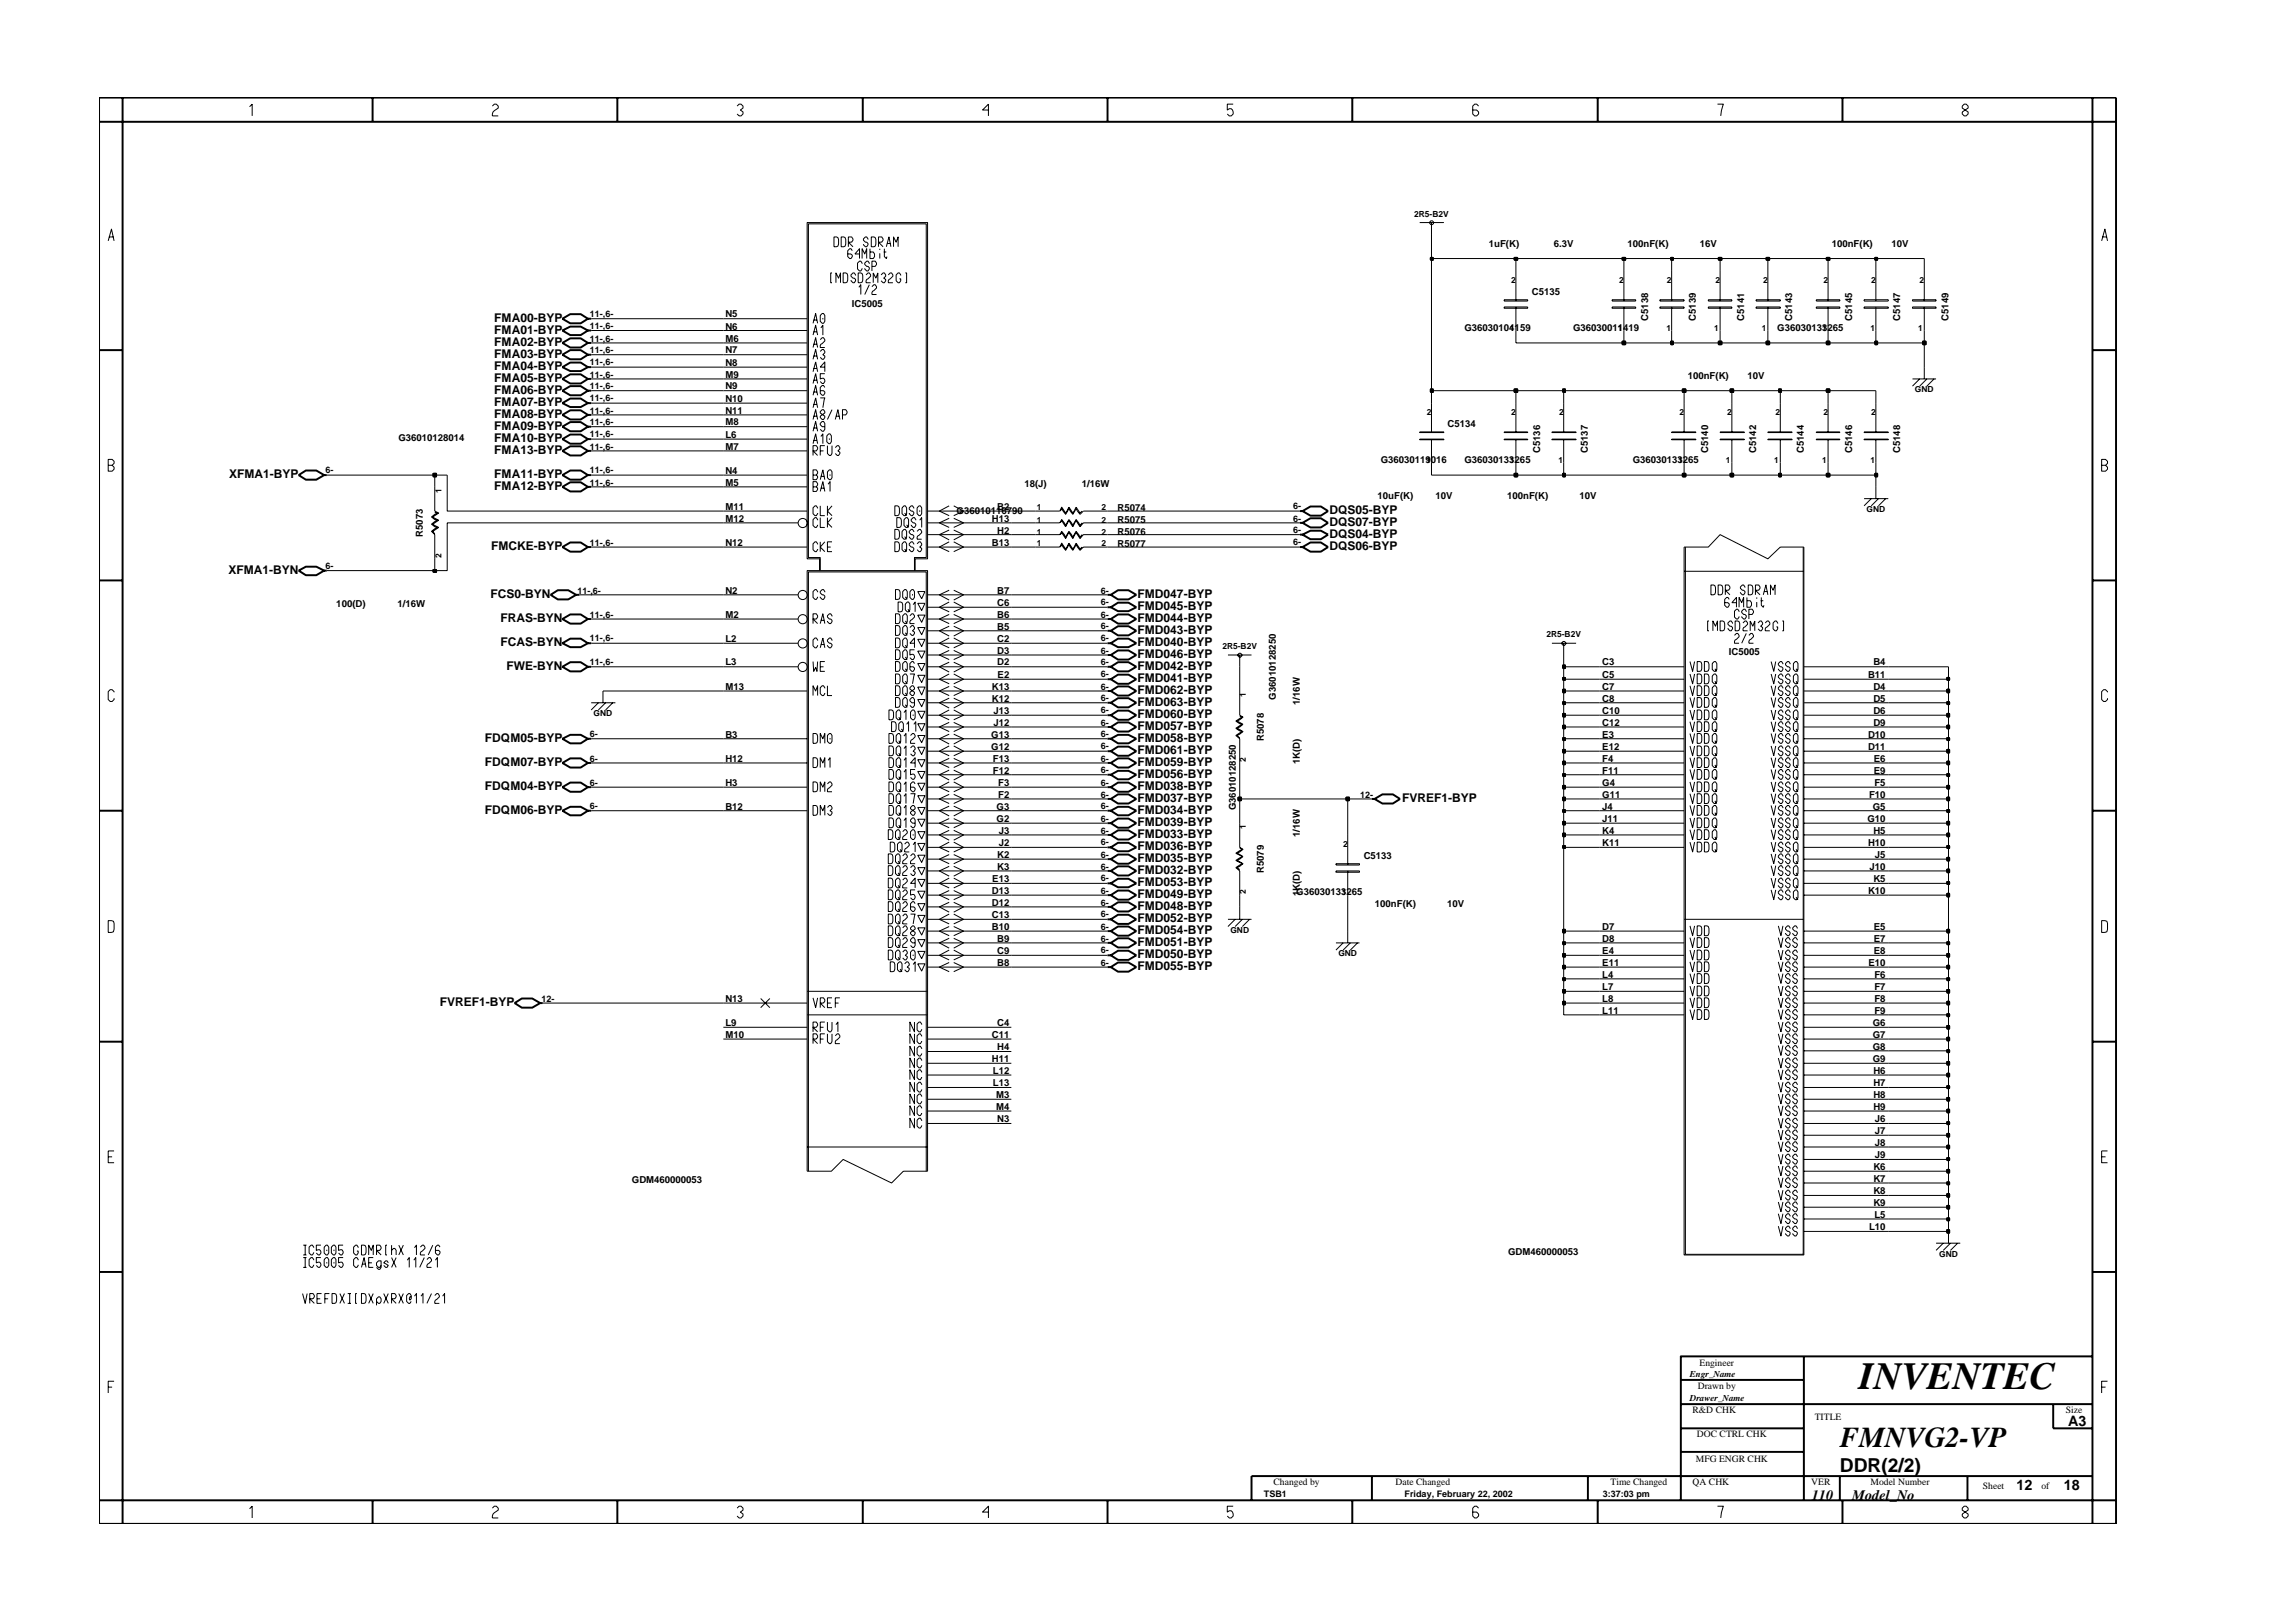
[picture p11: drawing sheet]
<svg xmlns="http://www.w3.org/2000/svg" width="297mm" height="210mm" viewBox="0 0 297 210" stroke-linecap="round" stroke-linejoin="round" font-family="sans-serif">
<defs><g id="words">
<text font-size="5" x="240.5" y="179.7">INVENTEC</text>
<text font-size="3.7" x="238" y="187.3">FMNVG2-VP</text>
<text font-size="2.5" x="238" y="190.4">DDR(2/2)</text>
<g font-size="1.9">
<text x="267.6" y="184.6">A3</text>
<text x="234.4" y="194.1">110</text>
<text x="239.6" y="194.1">Model_No</text>
<text x="260.9" y="192.9">12</text>
<text x="267" y="192.9">18</text>
</g>
<g font-size="1.6">
<text x="64" y="41.6">FMA00-BYP</text>
<text x="64" y="46.3">FMA03-BYP</text>
<text x="64" y="47.8">FMA04-BYP</text>
<text x="64" y="43.2">FMA01-BYP</text>
<text x="64" y="44.8">FMA02-BYP</text>
<text x="64" y="49.4">FMA05-BYP</text>
<text x="64" y="51">FMA06-BYP</text>
<text x="64" y="52.5">FMA07-BYP</text>
<text x="64" y="54.1">FMA08-BYP</text>
<text x="64" y="55.6">FMA09-BYP</text>
<text x="64" y="57.1">FMA10-BYP</text>
<text x="64" y="58.8">FMA13-BYP</text>
<text x="29.7" y="61.8">XFMA1-BYP</text>
<text x="64" y="61.8">FMA11-BYP</text>
<text x="64" y="63.4">FMA12-BYP</text>
<text x="63.5" y="71.1">FMCKE-BYP</text>
<text x="172" y="68.1">DQS07-BYP</text>
<text x="172" y="71.1">DQS06-BYP</text>
<text x="172" y="69.6">DQS04-BYP</text>
<text x="172" y="66.5">DQS05-BYP</text>
<text x="29.6" y="74.2">XFMA1-BYN</text>
<text x="63.5" y="77.4">FCS0-BYN</text>
<text x="147.2" y="77.4">FMD047-BYP</text>
<text x="64.7" y="80.5">FRAS-BYN</text>
<text x="64.7" y="83.6">FCAS-BYN</text>
<text x="147.2" y="80.5">FMD044-BYP</text>
<text x="147.2" y="78.9">FMD045-BYP</text>
<text x="147.2" y="83.6">FMD040-BYP</text>
<text x="147.2" y="82">FMD043-BYP</text>
<text x="65.5" y="86.7">FWE-BYN</text>
<text x="147.2" y="86.7">FMD042-BYP</text>
<text x="147.2" y="85.2">FMD046-BYP</text>
<text x="147.2" y="88.2">FMD041-BYP</text>
<text x="147.2" y="89.8">FMD062-BYP</text>
<text x="147.2" y="94.5">FMD057-BYP</text>
<text x="147.2" y="92.9">FMD060-BYP</text>
<text x="147.2" y="91.3">FMD063-BYP</text>
<text x="62.7" y="96">FDQM05-BYP</text>
<text x="62.7" y="99.1">FDQM07-BYP</text>
<text x="147.2" y="96">FMD058-BYP</text>
<text x="147.2" y="99.1">FMD059-BYP</text>
<text x="147.2" y="100.7">FMD056-BYP</text>
<text x="147.2" y="97.5">FMD061-BYP</text>
<text x="62.7" y="102.3">FDQM04-BYP</text>
<text x="62.7" y="105.3">FDQM06-BYP</text>
<text x="147.2" y="106.9">FMD039-BYP</text>
<text x="147.2" y="102.3">FMD038-BYP</text>
<text x="147.2" y="103.8">FMD037-BYP</text>
<text x="147.2" y="105.3">FMD034-BYP</text>
<text x="181.4" y="103.8">FVREF1-BYP</text>
<text x="147.2" y="110">FMD036-BYP</text>
<text x="147.2" y="113.1">FMD032-BYP</text>
<text x="147.2" y="111.6">FMD035-BYP</text>
<text x="147.2" y="108.5">FMD033-BYP</text>
<text x="147.2" y="117.8">FMD048-BYP</text>
<text x="147.2" y="116.2">FMD049-BYP</text>
<text x="147.2" y="114.6">FMD053-BYP</text>
<text x="147.2" y="119.3">FMD052-BYP</text>
<text x="147.2" y="125.6">FMD055-BYP</text>
<text x="147.2" y="120.9">FMD054-BYP</text>
<text x="147.2" y="122.4">FMD051-BYP</text>
<text x="147.2" y="123.9">FMD050-BYP</text>
<text x="56.9" y="130.2">FVREF1-BYP</text>
</g>
<g font-size="1.2">
<text x="192.6" y="31.9">1uF(K)</text>
<text x="201" y="31.9">6.3V</text>
<text x="210.6" y="31.9">100nF(K)</text>
<text x="219.9" y="31.9">16V</text>
<text x="237" y="31.9">100nF(K)</text>
<text x="244.7" y="31.9">10V</text>
<text x="76.3" y="41.1">11-,6-</text>
<text x="93.8" y="41.1">N5</text>
<text x="110.2" y="39.7">IC5005</text>
<text x="198.2" y="38.1">C5135</text>
<text x="213.2" y="41.6" transform="rotate(-90 213.2 41.6)">C5138</text>
<text x="219.4" y="41.6" transform="rotate(-90 219.4 41.6)">C5139</text>
<text x="225.7" y="41.6" transform="rotate(-90 225.7 41.6)">C5141</text>
<text x="231.8" y="41.6" transform="rotate(-90 231.8 41.6)">C5143</text>
<text x="239.6" y="41.6" transform="rotate(-90 239.6 41.6)">C5145</text>
<text x="245.8" y="41.6" transform="rotate(-90 245.8 41.6)">C5147</text>
<text x="252.1" y="41.6" transform="rotate(-90 252.1 41.6)">C5149</text>
<text x="76.3" y="45.7">11-,6-</text>
<text x="76.3" y="47.3">11-,6-</text>
<text x="76.3" y="44.2">11-,6-</text>
<text x="76.3" y="42.6">11-,6-</text>
<text x="93.8" y="42.7">N6</text>
<text x="93.8" y="45.7">N7</text>
<text x="93.8" y="47.3">N8</text>
<text x="93.8" y="44.2">M6</text>
<text x="189.5" y="42.8">G36030104159</text>
<text x="203.5" y="42.8">G36030011419</text>
<text x="229.9" y="42.8">G36030133265</text>
<text x="76.3" y="50.4">11-,6-</text>
<text x="76.3" y="53.5">11-,6-</text>
<text x="76.3" y="51.9">11-,6-</text>
<text x="76.3" y="48.9">11-,6-</text>
<text x="93.8" y="50.4">N9</text>
<text x="93.8" y="48.9">M9</text>
<text x="93.8" y="52">N10</text>
<text x="93.8" y="53.5">N11</text>
<text x="218.4" y="49">100nF(K)</text>
<text x="226.1" y="49">10V</text>
<text x="51.5" y="57.1">G36010128014</text>
<text x="76.3" y="58.2">11-,6-</text>
<text x="76.3" y="55">11-,6-</text>
<text x="76.3" y="56.6">11-,6-</text>
<text x="93.8" y="58.2">M7</text>
<text x="93.8" y="55">M8</text>
<text x="93.8" y="56.7">L6</text>
<text x="178.6" y="59.9">G36030119016</text>
<text x="187.3" y="55.2">C5134</text>
<text x="189.5" y="59.9">G36030133265</text>
<text x="199.2" y="58.7" transform="rotate(-90 199.2 58.7)">C5136</text>
<text x="205.4" y="58.7" transform="rotate(-90 205.4 58.7)">C5137</text>
<text x="211.2" y="59.9">G36030133265</text>
<text x="221" y="58.7" transform="rotate(-90 221 58.7)">C5140</text>
<text x="227.2" y="58.7" transform="rotate(-90 227.2 58.7)">C5142</text>
<text x="233.4" y="58.7" transform="rotate(-90 233.4 58.7)">C5144</text>
<text x="239.6" y="58.7" transform="rotate(-90 239.6 58.7)">C5146</text>
<text x="245.8" y="58.7" transform="rotate(-90 245.8 58.7)">C5148</text>
<text x="42.1" y="61.2">6-</text>
<text x="76.3" y="61.2">11-,6-</text>
<text x="76.3" y="62.8">11-,6-</text>
<text x="93.8" y="61.3">N4</text>
<text x="93.8" y="62.8">M5</text>
<text x="93.8" y="66">M11</text>
<text x="129" y="66">B2</text>
<text x="132.5" y="63">18(J)</text>
<text x="140" y="63">1/16W</text>
<text x="167.3" y="65.9">6-</text>
<text x="178.2" y="64.5">10uF(K)</text>
<text x="185.7" y="64.5">10V</text>
<text x="195" y="64.5">100nF(K)</text>
<text x="204.3" y="64.5">10V</text>
<text x="54.7" y="69.5" transform="rotate(-90 54.7 69.5)">R5073</text>
<text x="76.3" y="70.6">11-,6-</text>
<text x="93.8" y="70.6">N12</text>
<text x="93.8" y="67.5">M12</text>
<text x="123.8" y="66.6">G36010116790</text>
<text x="128.3" y="67.5">H13</text>
<text x="128.3" y="70.6">B13</text>
<text x="129" y="69.1">H2</text>
<text x="144.6" y="66.1">R5074</text>
<text x="144.6" y="67.7">R5075</text>
<text x="144.6" y="69.2">R5076</text>
<text x="144.6" y="70.8">R5077</text>
<text x="167.3" y="70.5">6-</text>
<text x="167.3" y="69">6-</text>
<text x="167.3" y="67.5">6-</text>
<text x="42.1" y="73.7">6-</text>
<text x="74.7" y="76.8">11-,6-</text>
<text x="93.8" y="76.8">N2</text>
<text x="129" y="76.8">B7</text>
<text x="142.4" y="76.8">6-</text>
<text x="43.5" y="78.6">100(D)</text>
<text x="51.4" y="78.6">1/16W</text>
<text x="76.3" y="83">11-,6-</text>
<text x="76.3" y="79.9">11-,6-</text>
<text x="93.8" y="79.9">M2</text>
<text x="93.8" y="83.1">L2</text>
<text x="129" y="78.4">C6</text>
<text x="129" y="83.1">C2</text>
<text x="129" y="81.5">B5</text>
<text x="129" y="79.9">B6</text>
<text x="142.4" y="79.9">6-</text>
<text x="142.4" y="78.3">6-</text>
<text x="142.4" y="81.5">6-</text>
<text x="142.4" y="83">6-</text>
<text x="76.3" y="86.1">11-,6-</text>
<text x="93.8" y="89.3">M13</text>
<text x="93.8" y="86.1">L3</text>
<text x="128.3" y="89.3">K13</text>
<text x="129" y="86.1">D2</text>
<text x="129" y="84.6">D3</text>
<text x="129.1" y="87.7">E2</text>
<text x="142.4" y="89.3">6-</text>
<text x="142.4" y="87.6">6-</text>
<text x="142.4" y="86.1">6-</text>
<text x="142.4" y="84.6">6-</text>
<text x="207.3" y="86.1">C3</text>
<text x="207.3" y="87.7">C5</text>
<text x="207.3" y="89.3">C7</text>
<text x="223.7" y="84.8">IC5005</text>
<text x="241.7" y="87.7">B11</text>
<text x="242.4" y="89.3">D4</text>
<text x="242.4" y="86.1">B4</text>
<text x="76.3" y="95.4">6-</text>
<text x="93.8" y="95.5">B3</text>
<text x="128.2" y="95.5">G13</text>
<text x="128.3" y="90.9">K12</text>
<text x="128.5" y="92.4">J13</text>
<text x="128.5" y="93.9">J12</text>
<text x="142.4" y="92.3">6-</text>
<text x="142.4" y="93.9">6-</text>
<text x="142.4" y="95.4">6-</text>
<text x="142.4" y="90.8">6-</text>
<text x="163.5" y="95.9" transform="rotate(-90 163.5 95.9)">R5078</text>
<text x="165" y="90.6" transform="rotate(-90 165 90.6)">G36010128250</text>
<text x="168.2" y="91.2" transform="rotate(-90 168.2 91.2)">1/16W</text>
<text x="207.3" y="95.5">E3</text>
<text x="207.3" y="93.9">C12</text>
<text x="207.3" y="90.9">C8</text>
<text x="207.3" y="92.4">C10</text>
<text x="241.7" y="95.5">D10</text>
<text x="242.4" y="90.9">D5</text>
<text x="242.4" y="92.4">D6</text>
<text x="242.4" y="93.9">D9</text>
<text x="76.3" y="98.6">6-</text>
<text x="76.3" y="101.7">6-</text>
<text x="93.8" y="98.6">H12</text>
<text x="93.8" y="101.7">H3</text>
<text x="128.2" y="97">G12</text>
<text x="128.4" y="100.2">F12</text>
<text x="128.4" y="98.6">F13</text>
<text x="129.1" y="101.7">F3</text>
<text x="142.4" y="100.1">6-</text>
<text x="142.4" y="101.7">6-</text>
<text x="142.4" y="97">6-</text>
<text x="142.4" y="98.6">6-</text>
<text x="168.2" y="98.9" transform="rotate(-90 168.2 98.9)">1K(D)</text>
<text x="207.3" y="101.7">G4</text>
<text x="207.3" y="100.2">F11</text>
<text x="207.3" y="98.6">F4</text>
<text x="207.3" y="97">E12</text>
<text x="241.7" y="97">D11</text>
<text x="242.4" y="98.6">E6</text>
<text x="242.4" y="100.2">E9</text>
<text x="242.5" y="101.7">F5</text>
<text x="76.3" y="104.7">6-</text>
<text x="93.8" y="104.8">B12</text>
<text x="128.9" y="106.4">G2</text>
<text x="128.9" y="104.8">G3</text>
<text x="129.1" y="103.2">F2</text>
<text x="129.2" y="107.9">J3</text>
<text x="142.4" y="103.2">6-</text>
<text x="142.4" y="104.7">6-</text>
<text x="142.4" y="106.4">6-</text>
<text x="142.4" y="107.9">6-</text>
<text x="159.9" y="104.9" transform="rotate(-90 159.9 104.9)">G36010128250</text>
<text x="176" y="103.2">12-</text>
<text x="207.3" y="107.9">K4</text>
<text x="207.3" y="106.4">J11</text>
<text x="207.3" y="104.8">J4</text>
<text x="207.3" y="103.2">G11</text>
<text x="241.6" y="106.4">G10</text>
<text x="241.8" y="103.2">F10</text>
<text x="242.3" y="104.8">G5</text>
<text x="242.4" y="107.9">H5</text>
<text x="129" y="111">K2</text>
<text x="129" y="112.5">K3</text>
<text x="129.2" y="109.5">J2</text>
<text x="142.4" y="109.4">6-</text>
<text x="142.4" y="111">6-</text>
<text x="142.4" y="112.5">6-</text>
<text x="163.5" y="113" transform="rotate(-90 163.5 113)">R5079</text>
<text x="168.2" y="108.3" transform="rotate(-90 168.2 108.3)">1/16W</text>
<text x="176.4" y="111.2">C5133</text>
<text x="207.3" y="109.5">K11</text>
<text x="241.7" y="109.5">H10</text>
<text x="241.9" y="112.5">J10</text>
<text x="242.6" y="111">J5</text>
<text x="128.3" y="117.2">D12</text>
<text x="128.3" y="115.7">D13</text>
<text x="128.3" y="118.8">C13</text>
<text x="128.4" y="114.1">E13</text>
<text x="142.4" y="114.1">6-</text>
<text x="142.4" y="115.7">6-</text>
<text x="142.4" y="117.2">6-</text>
<text x="142.4" y="118.7">6-</text>
<text x="167.7" y="115.8">G36030133265</text>
<text x="168.2" y="116" transform="rotate(-90 168.2 116)">1K(D)</text>
<text x="177.9" y="117.4">100nF(K)</text>
<text x="187.2" y="117.4">10V</text>
<text x="241.7" y="115.7">K10</text>
<text x="242.4" y="114.1">K5</text>
<text x="128.3" y="120.3">B10</text>
<text x="129" y="123.5">C9</text>
<text x="129" y="125">B8</text>
<text x="129" y="121.9">B9</text>
<text x="142.4" y="120.3">6-</text>
<text x="142.4" y="121.8">6-</text>
<text x="142.4" y="123.4">6-</text>
<text x="142.4" y="125">6-</text>
<text x="207.3" y="123.5">E4</text>
<text x="207.3" y="120.3">D7</text>
<text x="207.3" y="121.9">D8</text>
<text x="207.3" y="125">E11</text>
<text x="241.7" y="125">E10</text>
<text x="242.4" y="120.3">E5</text>
<text x="242.4" y="121.9">E7</text>
<text x="242.4" y="123.5">E8</text>
<text x="70" y="129.6">12-</text>
<text x="93.8" y="129.6">N13</text>
<text x="207.3" y="128.1">L7</text>
<text x="207.3" y="129.6">L8</text>
<text x="207.3" y="131.2">L11</text>
<text x="207.3" y="126.6">L4</text>
<text x="242.5" y="126.6">F6</text>
<text x="242.5" y="128.1">F7</text>
<text x="242.5" y="129.6">F8</text>
<text x="242.5" y="131.2">F9</text>
<text x="93.8" y="132.8">L9</text>
<text x="93.8" y="134.3">M10</text>
<text x="128.3" y="137.4">H11</text>
<text x="128.3" y="134.3">C11</text>
<text x="129" y="135.9">H4</text>
<text x="129" y="132.8">C4</text>
<text x="242.3" y="132.8">G6</text>
<text x="242.3" y="134.3">G7</text>
<text x="242.3" y="135.9">G8</text>
<text x="242.3" y="137.4">G9</text>
<text x="128.4" y="139">L12</text>
<text x="128.4" y="140.6">L13</text>
<text x="128.9" y="142.1">M3</text>
<text x="128.9" y="143.6">M4</text>
<text x="242.4" y="139">H6</text>
<text x="242.4" y="140.6">H7</text>
<text x="242.4" y="142.1">H8</text>
<text x="242.4" y="143.6">H9</text>
<text x="129" y="145.2">N3</text>
<text x="242.6" y="145.2">J6</text>
<text x="242.6" y="146.7">J7</text>
<text x="242.6" y="148.3">J8</text>
<text x="242.6" y="149.9">J9</text>
<text x="81.7" y="153.1">GDM460000053</text>
<text x="242.4" y="151.4">K6</text>
<text x="242.4" y="153">K7</text>
<text x="242.4" y="154.5">K8</text>
<text x="241.8" y="159.2">L10</text>
<text x="242.4" y="156.1">K9</text>
<text x="242.5" y="157.7">L5</text>
<text x="195.1" y="162.4">GDM460000053</text>
<text x="218.6" y="178.2">Engr_Name</text>
<text x="219.6" y="179.8">Drawn by</text>
<text x="219.9" y="176.7">Engineer</text>
<text x="218.6" y="181.3">Drawer_Name</text>
<text x="219" y="182.9">R&amp;D CHK</text>
<text x="234.8" y="183.8">TITLE</text>
<text x="267.3" y="182.9">Size</text>
<text x="219.4" y="189.2">MFG ENGR CHK</text>
<text x="219.5" y="186">DOC CTRL CHK</text>
<text x="163.5" y="193.7">TSB1</text>
<text x="164.8" y="192.2">Changed by</text>
<text x="180.6" y="192.2">Date Changed</text>
<text x="181.7" y="193.7">Friday, February 22, 2002</text>
<text x="207.4" y="193.7">3:37:03 pm</text>
<text x="208.4" y="192.2">Time Changed</text>
<text x="219" y="192.2">QA CHK</text>
<text x="234.3" y="192.2">VER</text>
<text x="242" y="192.2">Model Number</text>
<text x="256.5" y="192.7">Sheet</text>
<text x="264.1" y="192.7">of</text>
</g>
<g font-size="1.1">
<text x="183" y="28">2R5-B2V</text>
<text x="195.5" y="36.6">2</text>
<text x="209.5" y="36.6">2</text>
<text x="215.7" y="36.6">2</text>
<text x="221.9" y="36.6">2</text>
<text x="228.1" y="36.6">2</text>
<text x="235.9" y="36.6">2</text>
<text x="242.1" y="36.6">2</text>
<text x="248.3" y="36.6">2</text>
<text x="195.3" y="42.8">1</text>
<text x="209.3" y="42.8">1</text>
<text x="215.6" y="42.8">1</text>
<text x="221.8" y="42.8">1</text>
<text x="227.9" y="42.8">1</text>
<text x="235.7" y="42.8">1</text>
<text x="242" y="42.8">1</text>
<text x="248.2" y="42.8">1</text>
<text x="184.6" y="53.7">2</text>
<text x="195.5" y="53.7">2</text>
<text x="201.7" y="53.7">2</text>
<text x="217.3" y="53.7">2</text>
<text x="223.5" y="53.7">2</text>
<text x="229.7" y="53.7">2</text>
<text x="235.9" y="53.7">2</text>
<text x="242.1" y="53.7">2</text>
<text x="247.7" y="50.8">GND</text>
<text x="184.5" y="59.9">1</text>
<text x="195.3" y="59.9">1</text>
<text x="201.6" y="59.9">1</text>
<text x="217.1" y="59.9">1</text>
<text x="223.3" y="59.9">1</text>
<text x="229.5" y="59.9">1</text>
<text x="235.7" y="59.9">1</text>
<text x="242" y="59.9">1</text>
<text x="57.1" y="63.8" transform="rotate(-90 57.1 63.8)">1</text>
<text x="134.1" y="67.7">1</text>
<text x="134.1" y="66.1">1</text>
<text x="134.1" y="69.2">1</text>
<text x="134.1" y="70.7">1</text>
<text x="142.5" y="67.7">2</text>
<text x="142.5" y="66.1">2</text>
<text x="142.5" y="69.2">2</text>
<text x="142.5" y="70.7">2</text>
<text x="241.5" y="66.3">GND</text>
<text x="57.1" y="72.2" transform="rotate(-90 57.1 72.2)">2</text>
<text x="200.1" y="82.4">2R5-B2V</text>
<text x="158.2" y="84">2R5-B2V</text>
<text x="76.8" y="92.7">GND</text>
<text x="161.2" y="90.2" transform="rotate(-90 161.2 90.2)">1</text>
<text x="161.2" y="98.6" transform="rotate(-90 161.2 98.6)">2</text>
<text x="161.2" y="107.3" transform="rotate(-90 161.2 107.3)">1</text>
<text x="173.8" y="109.7">2</text>
<text x="161.2" y="115.7" transform="rotate(-90 161.2 115.7)">2</text>
<text x="173.6" y="115.8">1</text>
<text x="159.2" y="120.7">GND</text>
<text x="173.1" y="123.7">GND</text>
<text x="250.9" y="162.6">GND</text>
</g>
</g></defs>
<g fill="none" stroke="#000" stroke-width=".25">
<path d="M72.8 58.3l1-.5h1.3l1 .5-1 .6h-1.3zM72.8 45.9l1-.6h1.3l1 .6-1 .6h-1.3zM72.8 47.5l1-.6h1.3l1 .6-1 .5h-1.3zM72.8 42.8l1-.5h1.3l1 .5-1 .6h-1.3zM72.8 41.2l1-.5h1.3l1 .5-1 .6h-1.3zM72.8 50.6l1-.6h1.3l1 .6-1 .6h-1.3zM72.8 56.8l1-.6h1.3l1 .6-1 .6h-1.3zM72.8 49l1-.6h1.3l1 .6-1 .6h-1.3zM72.8 44.4l1-.6h1.3l1 .6-1 .6h-1.3zM72.8 55.2l1-.6h1.3l1 .6-1 .6h-1.3zM72.8 53.7l1-.6h1.3l1 .6-1 .6h-1.3zM72.8 52.2l1-.6h1.3l1 .6-1 .5h-1.3z"/>
<path d="M76.1 58.3h.4M76.1 45.9h.4M76.1 47.5h.4M76.1 42.8h.4M76.1 41.2h.4M76.1 50.6h.4M76.1 56.8h.4M76.1 49h.4M76.1 44.4h.4M76.1 55.2h.4M76.1 53.7h.4M76.1 52.2h.4"/>
<path d="M38.6 73.8l1-.5h1.3l1 .5-1 .6h-1.3zM38.6 61.5l1-.6h1.3l1 .6-1 .6h-1.3zM41.9 73.8h.4M41.9 61.5h.4M71.2 77l1-.6h1.3l1 .6-1 .6h-1.3zM72.8 70.8l1-.6h1.3l1 .6-1 .6h-1.3zM72.8 63l1-.6h1.3l1 .6-1 .6h-1.3zM72.8 61.5l1-.6h1.3l1 .6-1 .6h-1.3zM74.5 77h.5M76.1 61.5h.4M76.1 70.8h.4M76.1 63h.4"/>
<path d="M143.3 78.6h.4M143.3 77h.4M143.7 78.6l.9-.6h1.4l1 .6-1 .5h-1.4zM143.7 77l.9-.6h1.4l1 .6-1 .6h-1.4zM168.2 70.8h.3M168.2 69.2h.3M168.2 67.7h.3M168.2 66.1h.3M168.5 70.8l1-.6h1.4l.9 .6-.9 .6h-1.4zM168.5 69.2l1-.5h1.4l.9 .5-.9 .6h-1.4zM168.5 67.7l1-.6h1.4l.9 .6-.9 .6h-1.4zM168.5 66.1l1-.6h1.4l.9 .6-.9 .6h-1.4z"/>
<path d="M72.8 80.1l1-.6h1.3l1 .6-1 .6h-1.3zM72.8 95.6l1-.5h1.3l1 .5-1 .6h-1.3zM72.8 98.7l1-.6h1.3l1 .6-1 .6h-1.3zM72.8 86.3l1-.6h1.3l1 .6-1 .6h-1.3zM72.8 83.2l1-.6h1.3l1 .6-1 .5h-1.3zM76.1 80.1h.4M76.1 95.6h.4M76.1 98.7h.4M76.1 86.3h.4M76.1 83.2h.4M143.3 81.6h.4M143.3 80.1h.4"/>
<path d="M143.3 95.6h.4M143.3 98.7h.4M143.3 86.3h.4M143.3 83.2h.4M143.3 90.9h.4M143.3 89.4h.4M143.3 87.9h.4M143.3 84.8h.4M143.3 92.6h.4M143.3 94.1h.4M143.3 97.2h.4M143.7 81.6l.9-.6h1.4l1 .6-1 .6h-1.4z"/>
<path d="M143.7 80.1l.9-.6h1.4l1 .6-1 .6h-1.4zM143.7 90.9l.9-.5h1.4l1 .5-1 .6h-1.4zM143.7 89.4l.9-.6h1.4l1 .6-1 .6h-1.4zM143.7 87.9l.9-.6h1.4l1 .6-1 .6h-1.4zM143.7 86.3l.9-.6h1.4l1 .6-1 .6h-1.4zM143.7 84.8l.9-.6h1.4l1 .6-1 .6h-1.4zM143.7 83.2l.9-.6h1.4l1 .6-1 .5h-1.4zM143.7 92.6l.9-.6h1.4l1 .6-1 .5h-1.4zM143.7 94.1l.9-.6h1.4l1 .6-1 .6h-1.4zM143.7 95.6l.9-.5h1.4l1 .5-1 .6h-1.4zM143.7 97.2l.9-.6h1.4l1 .6-1 .6h-1.4zM143.7 98.7l.9-.6h1.4l1 .6-1 .6h-1.4z"/>
<path d="M72.8 104.9l1-.5h1.3l1 .5-1 .6h-1.3zM72.8 101.9l1-.6h1.3l1 .6-1 .6h-1.3zM76.1 104.9h.4M76.1 101.9h.4M143.3 114.3h.4M143.3 115.8h.4M143.3 104.9h.4M143.3 101.9h.4M143.3 103.4h.4M143.3 117.4h.4M143.3 119h.4M143.3 100.3h.4"/>
<path d="M143.3 106.5h.4M143.3 108h.4M143.3 109.7h.4M143.3 111.2h.4M143.3 112.7h.4M143.7 114.3l.9-.6h1.4l1 .6-1 .5h-1.4zM143.7 115.8l.9-.6h1.4l1 .6-1 .6h-1.4zM143.7 117.4l.9-.6h1.4l1 .6-1 .6h-1.4zM143.7 119l.9-.6h1.4l1 .6-1 .6h-1.4zM143.7 100.3l.9-.5h1.4l1 .5-1 .6h-1.4zM143.7 101.9l.9-.6h1.4l1 .6-1 .6h-1.4zM143.7 103.4l.9-.6h1.4l1 .6-1 .6h-1.4z"/>
<path d="M143.7 104.9l.9-.5h1.4l1 .5-1 .6h-1.4zM143.7 106.5l.9-.6h1.4l1 .6-1 .6h-1.4zM143.7 108l.9-.5h1.4l1 .5-1 .6h-1.4zM143.7 109.7l.9-.6h1.4l1 .6-1 .5h-1.4zM143.7 111.2l.9-.6h1.4l1 .6-1 .6h-1.4zM143.7 112.7l.9-.6h1.4l1 .6-1 .6h-1.4zM177.5 103.4h.3M177.8 103.4l1-.6h1.4l.9 .6-.9 .6h-1.4zM66.6 129.8l.9-.6h1.4l1 .6-1 .6h-1.4zM69.9 129.8h.3M143.3 120.5h.4M143.3 122h.4"/>
<path d="M143.3 123.6h.4M143.3 125.2h.4M143.7 120.5l.9-.6h1.4l1 .6-1 .6h-1.4zM143.7 122l.9-.6h1.4l1 .6-1 .6h-1.4zM143.7 123.6l.9-.6h1.4l1 .6-1 .6h-1.4zM143.7 125.2l.9-.6h1.4l1 .6-1 .5h-1.4z"/>
</g>
<g fill="none" stroke="#000" stroke-width=".13">
<path d="M107.6 35.3h-.1v1.3h.1M107.9 30.7h.5l.1 .3v.6l-.1 .2-.2 .1h-.3zM108.1 36.6v-1.3l.4 .7 .2-.7v1.3M108.8 30.7h.5l.1 .3v.6l-.1 .2-.1 .1h-.4zM109.1 35.3l.5 .1 .1 .3v.6l-.1 .2-.2 .1h-.3zM109.8 31.9v-1.2h.4l.1 .2-.1 .4h-.4l.5 .6M110.3 32.4l-.2-.2h-.2l-.2 .2v.8l.2 .3h.2l.2-.5-.2-.1h-.4M110.7 35.7l-.2-.4h-.2l-.2 .3v.1l.2 .3h.2l.2 .2-.2 .4h-.2l-.2-.3M111 35.3l.5 .1 .1 .3v.6l-.1 .2-.1 .1h-.4zM111.1 37.2l.3-.4v1.3M111.2 32.9h-.6l.6-.7v1.3M111.5 34.1l-.1-.3h-.2l-.3 .3v.7l.3 .3h.2l.1-.4"/>
<path d="M111.5 33.5v-1.3l.4 .7 .2-.7v1.3M112 35.6l.3-.3h.2l.1 .3v.1l-.6 .6v.3h.6M112.3 31l-.2-.3h-.1l-.3 .2v.2l.3 .2h.1l.2 .2-.2 .4h-.1l-.3-.3M112.5 34.1l-.2-.3h-.2l-.2 .3v.1l.6 .4-.2 .5h-.2l-.2-.4M112.5 36.8l-.6 1.3M112.6 32.2v1.3h.4l.1-.3v-.3l-.1-.3h-.4M112.7 30.7h.5l.1 .3v.6l-.1 .2-.1 .1h-.4zM112.8 37.1l.3-.3h.1l.2 .3v.2l-.6 .6v.2h.6M112.8 34.5h.4l.2-.3-.2-.4h-.4v1.3M113 36.6v-1.3l.3 .7 .3-.7v1.3M113.7 31.9v-1.2h.4l.1 .2-.1 .4h-.4l.5 .6M113.8 32.2v.2"/>
<path d="M113.8 32.8v.7M114 35.6l.2-.3h.2l.2 .3v.1l-.3 .3 .3 .2-.2 .4h-.2l-.2-.3M114.3 32.6h.4M114.4 32.2v1l.3 .3 .1-.3M114.7 31.9l.3-1.2 .3 1.2M114.8 31.5h.4M114.9 35.6l.3-.3h.1l.2 .3v.1l-.6 .6v.3h.6M115.6 31.9v-1.2l.3 .6 .3-.6v1.2M116.5 35.7l-.1-.4h-.2l-.3 .3v.7l.3 .3h.2l.1-.3v-.2h-.1M117.1 35.3h.2v1.3h-.2M183.7 28.8h3.1M185.2 28.8v1.6"/>
<path d="M194.6 39.7h3v.2h-3zM194.6 38.8h3v.2h-3zM196.1 35.1v3.9M196.1 39.7v3.1M208.6 39.7h3v.2h-3zM208.6 38.8h3v.2h-3zM210.1 35.1v3.9M210.1 39.7v3.1M214.7 39.7h3.2v.2h-3.2zM214.7 38.8h3.2v.2h-3.2zM216.3 35.1v3.9M216.3 39.7v3.1"/>
<path d="M221 39.7h3.1v.2h-3.1zM221 38.8h3.1v.2h-3.1zM222.5 35.1v3.9M222.5 39.7v3.1M227.2 39.7h3.1v.2h-3.1zM227.2 38.8h3.1v.2h-3.1zM228.7 35.1v3.9M228.7 39.7v3.1M235 39.7h3v.2h-3zM235 38.8h3v.2h-3zM236.5 35.1v3.9M236.5 39.7v3.1"/>
<path d="M241.2 39.7h3.1v.2h-3.1zM241.2 38.8h3.1v.2h-3.1zM242.7 35.1v3.9M242.7 39.7v3.1M247.4 39.7h3.1v.2h-3.1zM247.4 38.8h3.1v.2h-3.1zM248.9 35.1v3.9M248.9 39.7v3.1M93.6 56.8h10.8M93.6 41.2h10.8M93.6 42.8h10.8M93.6 44.4h10.8"/>
<path d="M93.6 45.9h10.8M93.6 47.5h10.8M93.6 49h10.8M93.6 50.6h10.8M93.6 52.2h10.8M93.6 53.7h10.8M93.6 55.2h10.8M93.6 58.3h10.8M105.2 46.5l.3-1.3 .3 1.3M105.2 45l.3-1.3 .3 1.3M105.2 58.9v-1.2h.4l.2 .2-.2 .4h-.4l.6 .6M105.2 43.4l.3-1.3 .3 1.3"/>
<path d="M105.2 57.4l.3-1.3 .3 1.3M105.2 41.8l.3-1.2 .3 1.2M105.2 54.3l.3-1.3 .3 1.3M105.2 52.8l.3-1.3 .3 1.3M105.2 51.2l.3-1.3 .3 1.3M105.2 55.8l.3-1.3 .3 1.3M105.2 49.6l.3-1.2 .3 1.2M105.2 48.1l.3-1.3 .3 1.3M105.3 46.1h.4M105.3 52.3h.4M105.3 44.5h.4M105.3 50.7h.4"/>
<path d="M105.3 55.4h.4M105.3 42.9h.4M105.3 49.2h.4M105.3 57h.4M105.3 41.4h.4M105.3 47.7h.4M105.3 53.9h.4M106.1 45.5l.3-.3h.1l.2 .3v.1l-.2 .3 .2 .2-.2 .4h-.1l-.3-.3M106.1 51.5h.6l-.2 1.3M106.1 44l.3-.3h.1l.2 .3v.1l-.6 .6v.3h.6M106.1 40.8l.3-.2h.1l.2 .2v.8l-.2 .2h-.1l-.3-.2zM106.1 53.3v.1l.6 .5-.2 .4h-.1l-.3-.3v-.1l.6-.5v-.1l-.2-.3h-.1z"/>
<path d="M106.1 58.3h.4M106.2 42.4l.3-.3v1.3M106.2 56.5l.3-.4v1.3M106.5 41.2v.1M106.7 50.1l-.2-.2h-.1l-.3 .2v.8l.3 .3h.1l.2-.5-.2-.1h-.4M106.7 55.2h-.3l-.3-.2v-.2l.3-.3h.1l.2 .3v.8l-.2 .2h-.1l-.3-.2M106.7 48.4h-.6v.6h.4l.2 .2-.2 .4h-.1l-.3-.2M106.7 47.5h-.6l.6-.7v1.3M106.7 57.7h-.6v1.2M107 57.7v1l.3 .2h.2l.1-.2v-1M107.2 56.1h.2l.2 .3v.8l-.2 .2h-.2l-.2-.2v-.8zM107.3 56.7v.2"/>
<path d="M107.6 53l-.6 1.3M108.1 57.9l.2-.2h.2l.2 .2v.2l-.3 .2 .3 .2-.2 .4h-.2l-.2-.2M108.1 54.3l.3-1.3 .3 1.3M108.1 53.9h.5M109 53.7h.4l.2-.3-.2-.4h-.4v1.3M183.7 56.8h3.1v.1h-3.1zM183.7 55.9h3.1v.1h-3.1zM185.2 52.2v3.8M185.2 56.8v3.1M194.6 56.8h3v.1h-3zM194.6 55.9h3v.1h-3zM196.1 52.2v3.8"/>
<path d="M196.1 56.8v3.1M200.8 56.8h3.1v.1h-3.1zM200.8 55.9h3.1v.1h-3.1zM202.3 52.2v3.8M202.3 56.8v3.1M216.3 56.8h3.1v.1h-3.1zM216.3 55.9h3.1v.1h-3.1zM217.9 52.2v3.8M217.9 56.8v3.1M222.5 56.8h3.2v.1h-3.2zM222.5 55.9h3.2v.1h-3.2zM224.1 52.2v3.8"/>
<path d="M224.1 56.8v3.1M228.7 56.8h3.1v.1h-3.1zM228.7 55.9h3.1v.1h-3.1zM230.3 52.2v3.8M230.3 56.8v3.1M235 56.8h3v.1h-3zM235 55.9h3v.1h-3zM236.5 52.2v3.8M236.5 56.8v3.1M241.2 56.8h3.1v.1h-3.1zM241.2 55.9h3.1v.1h-3.1zM242.7 52.2v3.8"/>
<path d="M242.7 56.8v3.1M247.4 49h3.1M248.4 49l-1 1M248.9 47.5v1.5M249.3 49l-.9 1M250.2 49l-.9 1M56.2 63v3.1l.6 .3-.8 .5 .8 .4-.8 .5 .8 .5-.8 .5 .2 .3M56.2 66.3l.4 .1-.8 .5 .4 .3 .4 .1-.8 .5 .4 .4 .4 .1-.8 .5 .4 .4v3.1M93.6 70.8h10.8M93.6 66.1h10.8M93.6 67.7h9.6M93.6 61.5h10.8"/>
<path d="M93.6 63h10.8M93.6 77h9.6M104.4 73.8h15.6v77.8h-3.1l-1.6 1.5-6.2-3.1-1.5 1.6h-3.2zM105.2 60.8h.4l.2 .3-.2 .4 .2 .2v.1l-.2 .3h-.4zM105.2 62.3h.4l.2 .3-.2 .4 .2 .2v.1l-.2 .3h-.4zM105.2 61.5h.4M105.2 63h.4M105.8 67.3l-.2-.3h-.2l-.2 .2v.8l.2 .3h.2l.2-.4M105.8 65.8l-.2-.3h-.2l-.2 .2v.8l.2 .2h.2l.2-.3M105.8 76.6l-.2-.3h-.2l-.2 .3v.7l.2 .3h.2l.2-.4M105.8 70.5l-.2-.4h-.2l-.2 .3v.7l.2 .3h.2l.2-.4M106 73.8v-1.5h-1.6v-43.5h15.6v43.5h-1.6v1.5"/>
<path d="M106.1 73.8v-1.6h-1.5v-43.2h15.2v43.2h-1.5v1.6M106.1 67v1.3h.6M106.1 65.5v1.2h.6M106.1 70.1v1.3M106.1 62.1l.4-1.3 .2 1.3M106.1 63.6l.4-1.3 .2 1.3M106.2 61.7h.4M106.2 63.2h.4M106.7 76.6l-.2-.3h-.1l-.3 .3v.1l.6 .4-.2 .5h-.1l-.3-.4M106.7 70.1l-.6 .7 .6 .6M107 70.8h.5M107 65.5v1.2"/>
<path d="M107 67v1.3M107.1 62.7l.3-.4v1.3M107.3 60.8h.2l.1 .3v.7l-.1 .3h-.2l-.3-.3v-.7zM107.4 61.4v.2M107.6 79.8l-.1-.4h-.2l-.3 .3v.2l.3 .2h.2l.1 .2-.1 .4h-.2l-.3-.3M107.6 70.1h-.6v1.3h.6M107.6 67l-.6 .7 .6 .6M107.6 65.5l-.6 .6 .6 .6M115.8 65.5h.5l.1 .3v.6l-.1 .2-.2 .1h-.3zM115.8 68.5l.5 .1 .1 .2v.6l-.1 .3-.2 .1h-.3zM115.8 70.1l.5 .1 .1 .3v.5l-.1 .3-.2 .1h-.3zM115.9 76.3l.5 .1v.2v.6v.3l-.2 .1h-.3z"/>
<path d="M115.9 79.4l.5 .1v.3v.6v.2l-.2 .1h-.3zM116 67l.5 .1 .1 .2v.6l-.1 .3-.1 .1h-.4zM116.2 77.9l.5 .1 .1 .2v.6l-.1 .3-.2 .1h-.3zM116.7 65.7l.3-.2h.1l.2 .2v.8l-.2 .2h-.1l-.3-.2zM116.7 68.8l.3-.3h.1l.2 .3v.7l-.2 .3h-.1l-.3-.3zM116.8 76.6l.2-.3h.2l.2 .3v.7l-.2 .3h-.2l-.2-.3zM116.8 79.7l.2-.3h.2l.2 .3v.7l-.2 .3h-.2l-.2-.3zM117 67.2l.2-.2h.2l.1 .2v.8l-.1 .3h-.2l-.2-.3zM117 70.1h.1l.2 .3v.7l-.2 .3h-.1l-.3-.3v-.7zM117 66.4l.3 .3M117 69.4l.3 .4M117 71l.3 .4"/>
<path d="M117.1 78.2l.3-.3h.1l.2 .3v.7l-.2 .3h-.1l-.3-.3zM117.1 77.2l.3 .4M117.3 67.9l.2 .4M117.5 78.8l.2 .4M117.7 76.6l.3-.3h.1l.2 .3v.7l-.2 .3h-.1l-.3-.3zM117.7 79.7l.3-.3h.1l.2 .3v.2l-.6 .5v.3h.6M118.1 76.9v.2M118.1 78.2l.3-.3v1.3M118.2 65.8l-.1-.3h-.2l-.3 .2v.2l.6 .4-.1 .4h-.2l-.3-.3M118.2 68.8l-.1-.3h-.2l-.3 .3v.1l.6 .5-.1 .4h-.2l-.3-.4M118.2 70.5l-.1-.4h-.2l-.3 .3v.1l.6 .5-.1 .4h-.2l-.3-.4M118.5 67.3l-.2-.3h-.2l-.2 .2v.2l.2 .3h.2l.2 .1-.2 .5h-.2l-.2-.4"/>
<path d="M118.6 65.7l.3-.2h.2l.1 .2v.8l-.1 .2h-.2l-.3-.2zM118.6 68.8l.3-.3h.2l.1 .3v.1l-.6 .6v.3h.6M118.6 70.4l.3-.3h.2l.1 .3v.1l-.2 .3 .2 .2-.1 .4h-.2l-.3-.3M118.7 79.6h1l-.5 .9zM118.7 78.1h1l-.5 .9zM118.7 76.6h1l-.5 .9zM119 67.3l.2-.3v1.3M119 66.1v.1M120 70.8h10.8M120 69.2h10.8M120 66.1h10.8M120 67.7h10.8"/>
<path d="M120 77h10.8M120 78.6h10.8M122.8 79.5l-1.3 .6 1.3 .6M122.8 76.4l-1.3 .6 1.3 .7M122.8 77.9l-1.3 .7 1.3 .6M122.8 70.1l-1.3 .7 1.3 .6M122.8 68.6l-1.3 .6 1.3 .7M122.8 67.1l-1.3 .6 1.3 .6M122.8 65.5l-1.3 .6 1.3 .6M123.4 70.1l1.3 .7-1.3 .6M123.4 77.9l1.3 .7-1.3 .6M123.4 76.4l1.3 .6-1.3 .7"/>
<path d="M123.4 79.5l1.3 .6-1.3 .6M123.4 68.6l1.3 .6-1.3 .7M123.4 67.1l1.3 .6-1.3 .6M123.4 65.5l1.3 .6-1.3 .6M134 70.8h3.1l.3-.5 .5 .7 .4-.7 .5 .7 .4-.7 .5 .7 .3-.2M134 69.2h3.1l.3-.4 .5 .7 .4-.7 .5 .7 .4-.7 .5 .7 .3-.3M134 66.1h3.1l.3-.5 .5 .8 .4-.8 .5 .8 .4-.8 .5 .8 .3-.3M134 67.7h3.1l.3-.5 .5 .8 .4-.8 .5 .8 .4-.8 .5 .8 .3-.3M137.2 70.8l.2-.3 .5 .7 .4-.7 .5 .7 .4-.7 .5 .7 .5-.4h3.1M137.2 69.2l.2-.3 .5 .8 .4-.8 .5 .8 .4-.8 .5 .8 .5-.5h3.1M137.2 66.1l.2-.3 .5 .8 .4-.8 .5 .8 .4-.8 .5 .8 .5-.5h3.1M137.2 67.7l.2-.4 .5 .9 .4-.9 .5 .9 .4-.9 .5 .9 .5-.5h3.1"/>
<path d="M217.9 70.8h3.1l1.5-1.6 6.2 3.1 1.6-1.5h3.1v91.6h-15.5zM217.9 73.9h15.5M218 70.8v91.5h15.3v-91.5M221.3 75.7l.6 .1v.2v.6v.3l-.2 .1h-.4zM222.3 75.7l.5 .1 .1 .2v.6l-.1 .3-.2 .1h-.3zM223.2 77v-1.3h.4l.2 .3-.2 .4h-.4l.6 .6M223.7 77.6l-.2-.3h-.1l-.3 .3v.7l.3 .3h.1l.2-.4-.2-.2h-.4M224.6 78h-.5l.5-.7v1.3M225 79.2l-.2-.4h-.2l-.2 .3v.8l.2 .2h.2l.2-.3M225 78.6v-1.3l.3 .7 .3-.7v1.3M225.7 76l-.1-.3h-.2l-.2 .3v.1l.5 .5-.1 .4h-.2l-.2-.4M225.9 79.2l-.2-.4h-.1l-.3 .3v.2l.6 .4-.2 .4h-.1l-.3-.3"/>
<path d="M226 77.3v1.3h.4l.2-.3v-.3l-.2-.3h-.4M226.2 75.7l.5 .1 .1 .2v.6l-.1 .3-.2 .1h-.3zM226.3 79.5h.4l.2-.2-.2-.5h-.4v1.3M227.1 77v-1.3h.4l.2 .3-.2 .4h-.4l.6 .6M227.3 77.3v.2M227.3 77.9v.7M227.8 77.7h.3M227.9 77.3v1l.2 .3 .1-.3M228.1 77l.4-1.3 .2 1.3M228.2 76.6h.4M229.1 77v-1.3l.3 .7 .2-.7v1.3M241.2 64.5h3.1"/>
<path d="M242.1 64.5l-.9 1M242.7 63v1.5M243 64.5l-.9 1M244 64.5l-1 1M76.5 90.9h3.1M77.4 90.9l-.9 1M78 89.4v1.5M78.3 90.9l-.9 1M79.3 90.9l-1 1M93.6 83.2h9.6M93.6 98.7h10.8M93.6 95.6h10.8"/>
<path d="M93.6 80.1h9.6M93.6 86.3h9.6M93.6 89.4h10.8M105.2 85.6l.1 1.3 .2-.5 .2 .5 .1-1.3M105.2 98.1h.5l.1 .3v.6l-.1 .2-.2 .1h-.3zM105.2 90v-1.3l.3 .7 .3-.7v1.3M105.2 80.7v-1.3h.4l.2 .3-.2 .4h-.4l.6 .6M105.2 94.9l.5 .1 .1 .3v.6l-.1 .2-.2 .1h-.3zM105.8 82.9l-.2-.3h-.2l-.2 .2v.8l.2 .2h.2l.2-.3M106.1 99.3v-1.2l.4 .6 .2-.6v1.2M106.1 80.7l.4-1.3 .2 1.3M106.1 96.2v-1.3l.4 .7 .2-.7v1.3"/>
<path d="M106.1 86.3h.4M106.1 83.8l.4-1.2 .2 1.2M106.2 83.4h.4M106.2 80.3h.4M106.7 85.6h-.6v1.3h.6M106.7 89.1l-.2-.4h-.1l-.3 .3v.8l.3 .2h.1l.2-.3M107 88.7v1.3h.6M107.1 98.4l.3-.3v1.2M107.3 94.9h.2l.1 .3v.7l-.1 .3h-.2l-.3-.3v-.7zM107.4 95.5v.2M107.6 82.9l-.1-.3h-.2l-.3 .2v.2l.3 .2h.2l.1 .2-.1 .4h-.2l-.3-.3M115 94.9l.5 .1 .1 .3v.6l-.1 .2-.2 .1h-.3z"/>
<path d="M115 99.6l.5 .1 .1 .2v.6l-.1 .3-.2 .1h-.3zM115 91.9l.5 .1 .1 .2v.6l-.1 .3h-.2h-.3zM115 98.1h.5l.1 .3v.6l-.1 .2-.2 .1h-.3zM115 96.5l.5 .1 .1 .3v.6l-.1 .2-.2 .1h-.3zM115.3 93.4l.6 .1v.2v.6v.3l-.2 .1h-.4zM115.9 88.7l.5 .1v.3v.6v.2l-.2 .1h-.3zM115.9 81h.5v.3v.6v.2l-.2 .1h-.3zM115.9 87.2l.5 .1v.3v.6v.2l-.2 .1h-.3zM115.9 85.6l.5 .1v.3v.5v.3l-.2 .1h-.3zM115.9 84.1l.5 .1v.2v.6v.3l-.2 .1h-.3zM115.9 90.3l.5 .1v.2v.6v.3h-.2h-.3zM115.9 82.6h.5v.3v.6v.2l-.2 .1h-.3z"/>
<path d="M115.9 96.8l.3-.3h.2l.1 .3v.8l-.1 .2h-.2l-.3-.2zM116.2 94.9h.2l.1 .3v.7l-.1 .3h-.2l-.3-.3v-.7zM116.2 99.6h.2l.1 .2v.8l-.1 .3h-.2l-.3-.3v-.8zM116.2 91.9h.2l.1 .2v.8l-.1 .2h-.2l-.3-.2v-.8zM116.2 98.1h.2l.1 .2v.8l-.1 .2h-.2l-.3-.2v-.8zM116.3 93.7l.2-.3h.2l.2 .3v.7l-.2 .3h-.2l-.2-.3zM116.3 95.9l.2 .3M116.3 92.8l.2 .3M116.3 99l.2 .3M116.3 97.5l.2 .3M116.6 94.3l.3 .4M116.8 89l.2-.3h.2l.2 .3v.8l-.2 .2h-.2l-.2-.2z"/>
<path d="M116.8 81.2l.2-.2h.2l.2 .2v.8l-.2 .2h-.2l-.2-.2zM116.8 87.5l.2-.3h.2l.2 .3v.7l-.2 .3h-.2l-.2-.3zM116.8 85.9l.2-.3h.2l.2 .3v.7l-.2 .3h-.2l-.2-.3zM116.8 84.3l.2-.2h.2l.2 .2v.8l-.2 .3h-.2l-.2-.3zM116.8 90.5l.2-.2h.2l.2 .2v.8l-.2 .2h-.2l-.2-.2zM116.8 82.8l.2-.2h.2l.2 .2v.8l-.2 .2h-.2l-.2-.2zM117 95.3l.2-.4v1.3M117 99.9l.2-.3v1.3M117 92.2l.2-.3v1.2M117 98.4l.2-.3v1.2M117 96.9l.2-.4v1.3M117.1 89.7l.3 .3"/>
<path d="M117.1 81.9l.3 .3M117.1 88.2l.3 .3M117.1 80.4l.3 .3M117.1 86.5l.3 .4M117.1 85l.3 .4M117.1 91.2l.3 .3M117.1 83.5l.3 .3M117.3 93.7l.2-.3v1.3M117.7 81.2l.3-.2h.1l.2 .2v.2l-.2 .2 .2 .2-.2 .4h-.1l-.3-.2M117.7 87.2h.6l-.2 1.3M117.8 95.2l.3-.3h.1l.2 .3v.1l-.6 .6v.3h.6M117.8 92.1l.3-.2h.1l.2 .2v.8l-.2 .2h-.1l-.3-.2z"/>
<path d="M117.8 96.8l.3-.3h.1l.2 .3v.2l-.3 .2 .3 .2-.2 .4h-.1l-.3-.2M118 88.7l-.3 .3v.2l.6 .4-.2 .4h-.1l-.3-.2v-.2l.6-.4-.2-.5zM118.1 92.5v.1M118.2 93.7l.3-.3v1.3M118.3 85.9l-.2-.3h-.1l-.3 .3v.7l.3 .3h.1l.2-.4-.2-.2h-.4M118.3 84.1h-.6v.7l.4-.1 .2 .2-.2 .5h-.1l-.3-.3M118.3 90.9h-.3l-.3-.2v-.2l.3-.2h.1l.2 .2v.8l-.2 .2h-.1l-.3-.2M118.3 83.2h-.6l.6-.6v1.2M118.4 99.6h-.6v.7l.4-.1 .2 .2-.2 .5h-.1l-.3-.3M118.4 98.7h-.6l.6-.6v1.2M118.7 81.2h1l-.5 .9zM118.7 82.7h1l-.5 1z"/>
<path d="M118.7 84.3h1l-.5 .9zM118.7 85.9h1l-.5 .9zM118.7 87.4h1l-.5 .9zM118.7 88.9h1l-.5 1zM118.7 90.5h1l-.5 1zM118.7 92h1l-.5 1zM118.7 93.7h1l-.5 .9zM118.7 95.2h1l-.5 .9zM118.7 96.7h1l-.5 .9zM118.7 98.3h1l-.5 .9zM118.7 99.8h1l-.5 1zM120 90.9h10.8"/>
<path d="M120 83.2h10.8M120 84.8h10.8M120 98.7h10.8M120 95.6h10.8M120 80.1h10.8M120 86.3h10.8M120 89.4h10.8M120 81.6h10.8M120 87.9h10.8M120 92.6h10.8M120 94.1h10.8M120 97.2h10.8"/>
<path d="M122.8 88.8l-1.3 .6 1.3 .6M122.8 84.2l-1.3 .6 1.3 .6M122.8 85.7l-1.3 .6 1.3 .7M122.8 93.5l-1.3 .6 1.3 .6M122.8 90.4l-1.3 .5 1.3 .7M122.8 98.1l-1.3 .6 1.3 .6M122.8 91.9l-1.3 .7 1.3 .5M122.8 99.7l-1.3 .6 1.3 .6M122.8 81l-1.3 .6 1.3 .7M122.8 82.6l-1.3 .6 1.3 .6M122.8 87.2l-1.3 .7 1.3 .6M122.8 95l-1.3 .6 1.3 .7"/>
<path d="M122.8 96.5l-1.3 .7 1.3 .6M123.4 81l1.3 .6-1.3 .7M123.4 82.6l1.3 .6-1.3 .6M123.4 91.9l1.3 .7-1.3 .5M123.4 90.4l1.3 .5-1.3 .7M123.4 93.5l1.3 .6-1.3 .6M123.4 95l1.3 .6-1.3 .7M123.4 96.5l1.3 .7-1.3 .6M123.4 85.7l1.3 .6-1.3 .7M123.4 87.2l1.3 .7-1.3 .6M123.4 88.8l1.3 .6-1.3 .6M123.4 84.2l1.3 .6-1.3 .6"/>
<path d="M123.4 99.7l1.3 .6-1.3 .6M123.4 98.1l1.3 .6-1.3 .6M158.9 84.8h3M160.4 89.4v3.2l.4 .2-.8 .5 .8 .4-.8 .5 .8 .5-.8 .5 .4 .3M160.4 92.7l.3 .1-.8 .5 .5 .4h.3l-.8 .5 .5 .4 .3 .1-.8 .5 .5 .4v3.1M160.4 84.8v1.5M200.8 83.2h3.1M202.3 83.2v1.6M207 90.9h10.9M207 98.7h10.9M207 95.6h10.9M207 86.3h10.9"/>
<path d="M207 89.4h10.9M207 87.9h10.9M207 92.6h10.9M207 94.1h10.9M207 97.2h10.9M218.6 90.3l.4 1.2 .2-1.2M218.6 91.9l.4 1.2 .2-1.2M218.6 93.4l.4 1.3 .2-1.3M218.6 94.9l.4 1.3 .2-1.3M218.6 96.5l.4 1.3 .2-1.3M218.6 98.1l.4 1.2 .2-1.2M218.6 99.6l.4 1.3 .2-1.3"/>
<path d="M218.6 85.6l.4 1.3 .2-1.3M218.6 87.2l.4 1.3 .2-1.3M218.6 88.7l.4 1.3 .2-1.3M219.6 90.3l.5 .1 .1 .2v.6l-.1 .3h-.2h-.3zM219.6 91.9l.5 .1 .1 .2v.6l-.1 .3h-.2h-.3zM219.6 93.4l.5 .1 .1 .2v.6l-.1 .3-.2 .1h-.3zM219.6 94.9l.5 .1 .1 .3v.6l-.1 .2-.2 .1h-.3zM219.6 96.5l.5 .1 .1 .3v.6l-.1 .2-.2 .1h-.3zM219.6 98.1h.5l.1 .3v.6l-.1 .2-.2 .1h-.3zM219.6 99.6l.5 .1 .1 .2v.6l-.1 .3-.2 .1h-.3zM219.6 85.6l.5 .1 .1 .3v.5l-.1 .3-.2 .1h-.3zM219.6 87.2l.5 .1 .1 .3v.6l-.1 .2-.2 .1h-.3z"/>
<path d="M219.6 88.7l.5 .1 .1 .3v.6l-.1 .2-.2 .1h-.3zM220.5 90.3l.5 .1 .1 .2v.6l-.1 .3h-.2h-.3zM220.5 91.9l.5 .1 .1 .2v.6l-.1 .3h-.2h-.3zM220.5 93.4l.5 .1 .1 .2v.6l-.1 .3-.2 .1h-.3zM220.5 94.9l.5 .1 .1 .3v.6l-.1 .2-.2 .1h-.3zM220.5 96.5l.5 .1 .1 .3v.6l-.1 .2-.2 .1h-.3zM220.5 98.1h.5l.1 .3v.6l-.1 .2-.2 .1h-.3zM220.5 99.6l.5 .1 .1 .2v.6l-.1 .3-.2 .1h-.3zM220.5 85.6l.5 .1 .1 .3v.5l-.1 .3-.2 .1h-.3zM220.5 87.2l.5 .1 .1 .3v.6l-.1 .2-.2 .1h-.3zM220.5 88.7l.5 .1 .1 .3v.6l-.1 .2-.2 .1h-.3zM221.1 80.4h-.2v1.2h.2"/>
<path d="M221.5 92.1l.3-.2h.1l.2 .2v.8l-.2 .2h-.1l-.3-.2zM221.5 93.7l.3-.3h.1l.2 .3v.7l-.2 .3h-.1l-.3-.3zM221.5 95.2l.3-.3h.1l.2 .3v.7l-.2 .3h-.1l-.3-.3zM221.5 96.8l.3-.3h.1l.2 .3v.8l-.2 .2h-.1l-.3-.2zM221.5 98.3l.3-.2h.1l.2 .2v.8l-.2 .2h-.1l-.3-.2zM221.5 99.8l.3-.2h.1l.2 .2v.8l-.2 .3h-.1l-.3-.3zM221.5 85.9l.3-.3h.1l.2 .3v.7l-.2 .3h-.1l-.3-.3zM221.5 87.5l.3-.3h.1l.2 .3v.7l-.2 .3h-.1l-.3-.3zM221.5 89l.3-.3h.1l.2 .3v.8l-.2 .2h-.1l-.3-.2zM221.6 81.6v-1.2l.3 .6 .3-.6v1.2M221.8 90.3h.1l.2 .2v.8l-.2 .2h-.1l-.3-.2v-.8zM221.9 91.2l.2 .3"/>
<path d="M221.9 92.8l.2 .3M221.9 94.3l.2 .4M221.9 95.9l.2 .3M221.9 97.5l.2 .3M221.9 99l.2 .3M221.9 86.5l.2 .4M221.9 88.2l.2 .3M221.9 89.7l.2 .3M222.5 80.4h.5l.1 .3v.6l-.1 .2-.1 .1h-.4zM224.1 80.7l-.1-.3h-.2l-.3 .2v.2l.6 .4-.1 .4h-.2l-.3-.3M224.4 82.2l.2-.2h.2l.2 .2v.2l-.5 .4-.1 .4h.6M224.5 80.4h.5l.1 .3v.6l-.1 .2-.2 .1h-.3z"/>
<path d="M225.5 80.6l.2-.2h.2l.2 .2v.2l-.6 .6v.2h.6M225.9 82l-.6 1.2M226.3 82.2l.2-.2h.2l.2 .2v.2l-.6 .4v.4h.6M226.4 81.6v-1.2l.4 .6 .2-.6v1.2M227.4 80.6l.3-.2h.2l.1 .2v.2l-.2 .2 .2 .2-.1 .4h-.2l-.3-.2M228.4 80.6l.2-.2h.2l.2 .2v.2l-.5 .4-.1 .4h.6M229.1 87.2l.4 1.3 .2-1.3M229.1 91.9l.4 1.2 .2-1.2M229.1 93.4l.4 1.3 .2-1.3M229.1 94.9l.4 1.3 .2-1.3M229.1 96.5l.4 1.3 .2-1.3M229.1 98.1l.4 1.2 .2-1.2"/>
<path d="M229.1 99.6l.4 1.3 .2-1.3M229.1 85.6l.4 1.3 .2-1.3M229.1 88.7l.4 1.3 .2-1.3M229.1 90.3l.4 1.2 .2-1.2M230 80.7l-.2-.3h-.2l-.2 .2v.8l.2 .2h.2l.2-.2v-.3h-.2M230.6 80.4h.1v1.2h-.1M230.7 92.2l-.2-.3h-.2l-.2 .2v.2l.6 .4-.2 .4h-.2l-.2-.3M230.7 93.7l-.2-.3h-.2l-.2 .3v.1l.2 .3h.2l.2 .1-.2 .5h-.2l-.2-.4M230.7 95.3l-.2-.4h-.2l-.2 .3v.1l.6 .5-.2 .4h-.2l-.2-.3M230.7 96.9l-.2-.4h-.2l-.2 .3v.2l.6 .4-.2 .4h-.2l-.2-.3M230.7 98.4l-.2-.3h-.2l-.2 .2v.2l.2 .2h.2l.2 .2-.2 .4h-.2l-.2-.3M230.7 99.9l-.2-.3h-.2l-.2 .2v.2l.2 .3h.2l.2 .1-.2 .5h-.2l-.2-.4"/>
<path d="M230.7 86l-.2-.4h-.2l-.2 .3v.1l.2 .3h.2l.2 .2-.2 .4h-.2l-.2-.4M230.7 87.6l-.2-.4h-.2l-.2 .3v.1l.6 .5-.2 .4h-.2l-.2-.3M230.7 89.1l-.2-.4h-.2l-.2 .3v.2l.2 .2h.2l.2 .2-.2 .4h-.2l-.2-.3M230.7 90.6l-.2-.3h-.2l-.2 .2v.2l.2 .2h.2l.2 .2-.2 .4h-.2l-.2-.3M231.6 92.2l-.2-.3h-.1l-.3 .2v.2l.6 .4-.2 .4h-.1l-.3-.3M231.6 93.7l-.2-.3h-.1l-.3 .3v.1l.6 .4-.2 .5h-.1l-.3-.4M231.6 95.3l-.2-.4h-.1l-.3 .3v.1l.6 .5-.2 .4h-.1l-.3-.3M231.6 96.9l-.2-.4h-.1l-.3 .3v.2l.6 .4-.2 .4h-.1l-.3-.3M231.6 98.4l-.2-.3h-.1l-.3 .2v.2l.6 .4-.2 .4h-.1l-.3-.3M231.6 99.9l-.2-.3h-.1l-.3 .2v.2l.6 .4-.2 .5h-.1l-.3-.4M231.6 86l-.2-.4h-.1l-.3 .3v.1l.6 .5-.2 .4h-.1l-.3-.4M231.6 87.6l-.2-.4h-.1l-.3 .3v.1l.6 .5-.2 .4h-.1l-.3-.3"/>
<path d="M231.6 89.1l-.2-.4h-.1l-.3 .3v.2l.6 .4-.2 .4h-.1l-.3-.3M231.6 90.6l-.2-.3h-.1l-.3 .2v.2l.6 .4-.2 .4h-.1l-.3-.3M232 93.7l.3-.3h.1l.2 .3v.7l-.2 .3h-.1l-.3-.3zM232 95.2l.3-.3h.1l.2 .3v.7l-.2 .3h-.1l-.3-.3zM232 96.8l.3-.3h.1l.2 .3v.8l-.2 .2h-.1l-.3-.2zM232 98.3l.3-.2h.1l.2 .2v.8l-.2 .2h-.1l-.3-.2zM232 99.8l.3-.2h.1l.2 .2v.8l-.2 .3h-.1l-.3-.3zM232 85.9l.3-.3h.1l.2 .3v.7l-.2 .3h-.1l-.3-.3zM232 87.5l.3-.3h.1l.2 .3v.7l-.2 .3h-.1l-.3-.3zM232 89l.3-.3h.1l.2 .3v.8l-.2 .2h-.1l-.3-.2zM232 90.5l.3-.2h.1l.2 .2v.8l-.2 .2h-.1l-.3-.2zM232.3 91.9h.1l.2 .2v.8l-.2 .2h-.1l-.3-.2v-.8z"/>
<path d="M232.4 92.8l.2 .3M232.4 94.3l.2 .4M232.4 95.9l.2 .3M232.4 97.5l.2 .3M232.4 99l.2 .3M232.4 86.5l.2 .4M232.4 88.2l.2 .3M232.4 89.7l.2 .3M232.4 91.2l.2 .3M233.4 90.9h10.9M233.4 98.7h10.9M233.4 95.6h10.9"/>
<path d="M233.4 86.3h10.9M233.4 89.4h10.9M233.4 87.9h10.9M233.4 92.6h10.9M233.4 94.1h10.9M233.4 97.2h10.9M93.6 101.9h10.8M93.6 104.9h10.8M105.2 104.2l.5 .1 .1 .3v.6l-.1 .2-.2 .1h-.3zM105.2 101.2l.5 .1 .1 .2v.6l-.1 .3-.2 .1h-.3zM106.1 105.5v-1.3l.4 .7 .2-.7v1.3M106.1 102.5v-1.3l.4 .7 .2-.7v1.3"/>
<path d="M107 104.5l.3-.3h.2l.1 .3v.2l-.2 .2 .2 .2-.1 .4h-.2l-.3-.2M107 101.4l.3-.2h.2l.1 .2v.2l-.5 .4-.1 .5h.6M114.9 118.3l.5 .1 .1 .2v.6l-.1 .3-.1 .1h-.4zM114.9 107.4l.5 .1 .1 .2v.6l-.1 .3h-.1h-.4zM114.9 110.5l.5 .1 .1 .2v.6l-.1 .3-.1 .1h-.4zM114.9 116.7l.5 .1 .1 .2v.6l-.1 .3-.1 .1h-.4zM114.9 115.2h.5l.1 .3v.6l-.1 .2-.1 .1h-.4zM114.9 113.6l.5 .1 .1 .3v.6l-.1 .2-.1 .1h-.4zM114.9 119.8l.5 .1 .1 .3v.5l-.1 .3-.1 .1h-.4zM114.9 112l.5 .1 .1 .3v.6l-.1 .2-.1 .1h-.4zM115 101.2l.5 .1 .1 .2v.6l-.1 .3-.2 .1h-.3zM115 105.8l.5 .1 .1 .3v.6l-.1 .2-.2 .1h-.3z"/>
<path d="M115 104.2l.5 .1 .1 .3v.6l-.1 .2-.2 .1h-.3zM115 102.7l.5 .1 .1 .3v.5l-.1 .3-.2 .1h-.3zM115.2 109l.5 .1 .1 .2v.6l-.1 .3-.2 .1h-.3zM116.1 118.3h.2l.1 .2v.8l-.1 .3h-.2l-.2-.3v-.8zM116.1 107.4h.2l.1 .2v.8l-.1 .2h-.2l-.2-.2v-.8zM116.1 110.5h.2l.1 .3v.7l-.1 .3h-.2l-.2-.3v-.7zM116.1 116.7h.2l.1 .2v.8l-.1 .3h-.2l-.2-.3v-.8zM116.1 109.2l.3-.2h.1l.2 .2v.8l-.2 .3h-.1l-.3-.3zM116.1 115.2h.2l.1 .2v.8l-.1 .2h-.2l-.2-.2v-.8zM116.1 113.6h.2l.1 .3v.8l-.1 .2h-.2l-.2-.2v-.8zM116.1 119.8h.2l.1 .3v.7l-.1 .3h-.2l-.2-.3v-.7zM116.1 112h.2l.1 .3v.7l-.1 .3h-.2l-.2-.3v-.7z"/>
<path d="M116.2 101.2h.2l.1 .2v.8l-.1 .3h-.2l-.3-.3v-.8zM116.2 105.8h.2l.1 .3v.8l-.1 .2h-.2l-.3-.2v-.8zM116.2 104.2h.2l.1 .3v.8l-.1 .2h-.2l-.3-.2v-.8zM116.2 102.7h.2l.1 .3v.7l-.1 .3h-.2l-.3-.3v-.7zM116.2 119.2l.2 .4M116.2 108.3l.2 .3M116.2 111.4l.2 .4M116.2 117.6l.2 .4M116.2 116.1l.2 .3M116.2 114.6l.2 .3M116.2 113l.2 .3M116.3 102.1l.2 .4"/>
<path d="M116.3 100.5l.2 .4M116.3 106.8l.2 .3M116.3 105.2l.2 .3M116.3 103.6l.2 .4M116.4 109.9l.3 .4M116.8 118.5l.2-.2h.2l.2 .2v.2l-.6 .6v.3h.6M116.8 107.6l.2-.2h.2l.2 .2v.2l-.6 .6v.2h.6M116.8 110.8l.2-.3h.2l.2 .3v.1l-.6 .6v.3h.6M116.8 116.9l.2-.2h.2l.2 .2v.2l-.6 .6v.3h.6M116.8 115.4l.2-.2h.2l.2 .2v.2l-.6 .6v.2h.6M116.8 113.9l.2-.3h.2l.2 .3v.2l-.6 .6v.2h.6M116.8 112.3l.2-.3h.2l.2 .3v.2l-.6 .5v.3h.6"/>
<path d="M117 101.5l.2-.3v1.3M117 106.2l.2-.4v1.3M117 104.6l.2-.4v1.3M117 103.1l.2-.4v1.3M117 109.2l.3-.2h.2l.1 .2v.2l-.6 .6v.3h.6M117.8 118.3h.6l-.3 1.3M117.8 107.6l.3-.2h.1l.2 .2v.8l-.2 .2h-.1l-.3-.2zM117.8 110.8l.3-.3h.1l.2 .3v.1l-.6 .6v.3h.6M117.8 104.5v.2l.6 .4-.2 .4h-.1l-.3-.2v-.2l.6-.4v-.2l-.2-.3h-.1zM117.8 102.7h.6l-.3 1.3M117.8 112.3l.3-.3h.1l.2 .3v.2l-.3 .2 .3 .2-.2 .4h-.1l-.3-.3M118.1 109.3l.3-.3v1.3"/>
<path d="M118.1 108v.1M118.4 101.4l-.2-.2h-.1l-.3 .2v.8l.3 .3h.1l.2-.5-.2-.1h-.4M118.4 116.9l-.2-.2h-.1l-.3 .2v.8l.3 .3h.1l.2-.5-.2-.1h-.4M118.4 106.5h-.3l-.3-.2v-.2l.3-.3h.1l.2 .3v.8l-.2 .2h-.1l-.3-.2M118.4 115.2h-.6v.6h.4l.2 .2-.2 .4h-.1l-.3-.2M118.4 114.3h-.6l.6-.7v1.3M118.7 101.4h1l-.5 .9zM118.7 103h1l-.5 .9zM118.7 104.5h1l-.5 .9zM118.7 106h1l-.5 .9zM118.7 107.6h1l-.5 1zM118.7 109.1h1l-.5 1z"/>
<path d="M118.7 110.7h1l-.5 .9zM118.7 112.3h1l-.5 .9zM118.7 113.8h1l-.5 .9zM118.7 115.3h1l-.5 1zM118.7 116.9h1l-.5 1zM118.7 118.5h1l-.5 .9zM120 119h10.8M120 112.7h10.8M120 101.9h10.8M120 104.9h10.8M120 100.3h10.8M120 103.4h10.8"/>
<path d="M120 106.5h10.8M120 108h10.8M120 109.7h10.8M120 111.2h10.8M120 114.3h10.8M120 115.8h10.8M120 117.4h10.8M122.8 102.8l-1.3 .6 1.3 .6M122.8 116.8l-1.3 .6 1.3 .6M122.8 107.5l-1.3 .5 1.3 .7M122.8 104.3l-1.3 .6 1.3 .7M122.8 112.1l-1.3 .6 1.3 .7"/>
<path d="M122.8 105.9l-1.3 .6 1.3 .6M122.8 113.6l-1.3 .7 1.3 .6M122.8 118.3l-1.3 .7 1.3 .6M122.8 101.2l-1.3 .7 1.3 .6M122.8 109l-1.3 .7 1.3 .6M122.8 110.6l-1.3 .6 1.3 .6M122.8 115.2l-1.3 .6 1.3 .6M122.8 119.9l-1.3 .6 1.3 .6M123.4 105.9l1.3 .6-1.3 .6M123.4 104.3l1.3 .6-1.3 .7M123.4 107.5l1.3 .5-1.3 .7M123.4 109l1.3 .7-1.3 .6"/>
<path d="M123.4 110.6l1.3 .6-1.3 .6M123.4 119.9l1.3 .6-1.3 .6M123.4 118.3l1.3 .7-1.3 .6M123.4 101.2l1.3 .7-1.3 .6M123.4 102.8l1.3 .6-1.3 .6M123.4 113.6l1.3 .7-1.3 .6M123.4 115.2l1.3 .6-1.3 .6M123.4 116.8l1.3 .6-1.3 .6M123.4 112.1l1.3 .6-1.3 .7M158.9 119h3M159.8 119l-.9 .9M160.4 106.5v3.2l.4 .2-.8 .5 .8 .4-.8 .6 .8 .4-.8 .5 .4 .2"/>
<path d="M160.4 109.7l.3 .2-.8 .5 .8 .4-.8 .6 .8 .4-.8 .5 .5 .4v3.1M160.4 117.4v1.6M160.7 119l-.9 .9M161.7 119l-1 .9M172.8 112.7h3.1v.2h-3.1zM172.8 111.8h3.1v.1h-3.1zM174.4 108v3.9M174.4 112.7v3.1M207 101.9h10.9M207 104.9h10.9M207 100.3h10.9M207 103.4h10.9"/>
<path d="M207 106.5h10.9M207 108h10.9M207 109.7h10.9M217.9 119h15.5M218.6 101.2l.4 1.3 .2-1.3M218.6 102.7l.4 1.3 .2-1.3M218.6 104.2l.4 1.3 .2-1.3M218.6 105.8l.4 1.3 .2-1.3M218.6 107.4l.4 1.2 .2-1.2M218.6 109l.4 1.3 .2-1.3M218.6 119.8l.4 1.3 .2-1.3M219.6 101.2l.5 .1 .1 .2v.6l-.1 .3-.2 .1h-.3z"/>
<path d="M219.6 102.7l.5 .1 .1 .3v.5l-.1 .3-.2 .1h-.3zM219.6 104.2l.5 .1 .1 .3v.6l-.1 .2-.2 .1h-.3zM219.6 105.8l.5 .1 .1 .3v.6l-.1 .2-.2 .1h-.3zM219.6 107.4l.5 .1 .1 .2v.6l-.1 .3h-.2h-.3zM219.6 109l.5 .1 .1 .2v.6l-.1 .3-.2 .1h-.3zM219.6 119.8l.5 .1 .1 .3v.5l-.1 .3-.2 .1h-.3zM220.5 101.2l.5 .1 .1 .2v.6l-.1 .3-.2 .1h-.3zM220.5 102.7l.5 .1 .1 .3v.5l-.1 .3-.2 .1h-.3zM220.5 104.2l.5 .1 .1 .3v.6l-.1 .2-.2 .1h-.3zM220.5 105.8l.5 .1 .1 .3v.6l-.1 .2-.2 .1h-.3zM220.5 107.4l.5 .1 .1 .2v.6l-.1 .3h-.2h-.3zM220.5 109l.5 .1 .1 .2v.6l-.1 .3-.2 .1h-.3z"/>
<path d="M220.5 119.8l.5 .1 .1 .3v.5l-.1 .3-.2 .1h-.3zM221.5 103l.3-.3h.1l.2 .3v.7l-.2 .3h-.1l-.3-.3zM221.5 104.5l.3-.3h.1l.2 .3v.8l-.2 .2h-.1l-.3-.2zM221.5 107.6l.3-.2h.1l.2 .2v.8l-.2 .2h-.1l-.3-.2zM221.5 109.2l.3-.2h.1l.2 .2v.8l-.2 .3h-.1l-.3-.3zM221.8 101.2h.1l.2 .2v.8l-.2 .3h-.1l-.3-.3v-.8zM221.8 105.8h.1l.2 .3v.8l-.2 .2h-.1l-.3-.2v-.8zM221.9 100.5l.2 .4M221.9 102.1l.2 .4M221.9 103.6l.2 .4M221.9 105.2l.2 .3M221.9 106.8l.2 .3"/>
<path d="M221.9 108.3l.2 .3M221.9 109.9l.2 .4M229.1 112l.4 1.3 .2-1.3M229.1 113.6l.4 1.3 .2-1.3M229.1 115.2l.4 1.2 .2-1.2M229.1 101.2l.4 1.3 .2-1.3M229.1 102.7l.4 1.3 .2-1.3M229.1 104.2l.4 1.3 .2-1.3M229.1 105.8l.4 1.3 .2-1.3M229.1 107.4l.4 1.2 .2-1.2M229.1 109l.4 1.3 .2-1.3M229.1 110.5l.4 1.3 .2-1.3"/>
<path d="M230.1 119.8l.3 1.3 .3-1.3M230.7 101.5l-.2-.3h-.2l-.2 .2v.2l.2 .3h.2l.2 .1-.2 .5h-.2l-.2-.4M230.7 103.1l-.2-.4h-.2l-.2 .3v.1l.2 .3h.2l.2 .2-.2 .4h-.2l-.2-.4M230.7 104.6l-.2-.4h-.2l-.2 .3v.2l.2 .2h.2l.2 .2-.2 .4h-.2l-.2-.3M230.7 106.2l-.2-.4h-.2l-.2 .3v.2l.2 .2h.2l.2 .2-.2 .4h-.2l-.2-.3M230.7 107.7l-.2-.3h-.2l-.2 .2v.2l.6 .4-.2 .4h-.2l-.2-.3M230.7 109.3l-.2-.3h-.2l-.2 .2v.2l.2 .3h.2l.2 .1-.2 .5h-.2l-.2-.4M230.7 110.8l-.2-.3h-.2l-.2 .3v.1l.6 .5-.2 .4h-.2l-.2-.4M230.7 112.4l-.2-.4h-.2l-.2 .3v.2l.2 .2h.2l.2 .2-.2 .4h-.2l-.2-.3M230.7 114l-.2-.4h-.2l-.2 .3v.2l.2 .2h.2l.2 .2-.2 .4h-.2l-.2-.3M230.7 115.5l-.2-.3h-.2l-.2 .2v.2l.6 .4-.2 .4h-.2l-.2-.3M231.6 101.5l-.2-.3h-.1l-.3 .2v.2l.6 .4-.2 .5h-.1l-.3-.4"/>
<path d="M231.6 103.1l-.2-.4h-.1l-.3 .3v.1l.6 .5-.2 .4h-.1l-.3-.4M231.6 104.6l-.2-.4h-.1l-.3 .3v.2l.6 .4-.2 .4h-.1l-.3-.3M231.6 106.2l-.2-.4h-.1l-.3 .3v.2l.6 .4-.2 .4h-.1l-.3-.3M231.6 107.7l-.2-.3h-.1l-.3 .2v.2l.6 .4-.2 .4h-.1l-.3-.3M231.6 109.3l-.2-.3h-.1l-.3 .2v.2l.6 .4-.2 .5h-.1l-.3-.4M231.6 110.8l-.2-.3h-.1l-.3 .3v.1l.6 .5-.2 .4h-.1l-.3-.4M231.6 112.4l-.2-.4h-.1l-.3 .3v.2l.6 .4-.2 .4h-.1l-.3-.3M231.6 114l-.2-.4h-.1l-.3 .3v.2l.6 .4-.2 .4h-.1l-.3-.3M231.6 115.5l-.2-.3h-.1l-.3 .2v.2l.6 .4-.2 .4h-.1l-.3-.3M232 101.4l.3-.2h.1l.2 .2v.8l-.2 .3h-.1l-.3-.3zM232 104.5l.3-.3h.1l.2 .3v.8l-.2 .2h-.1l-.3-.2zM232 106.1l.3-.3h.1l.2 .3v.8l-.2 .2h-.1l-.3-.2z"/>
<path d="M232 109.2l.3-.2h.1l.2 .2v.8l-.2 .3h-.1l-.3-.3zM232 110.8l.3-.3h.1l.2 .3v.7l-.2 .3h-.1l-.3-.3zM232 112.3l.3-.3h.1l.2 .3v.7l-.2 .3h-.1l-.3-.3zM232 115.4l.3-.2h.1l.2 .2v.8l-.2 .2h-.1l-.3-.2zM232.3 102.7h.1l.2 .3v.7l-.2 .3h-.1l-.3-.3v-.7zM232.3 107.4h.1l.2 .2v.8l-.2 .2h-.1l-.3-.2v-.8zM232.3 113.6h.1l.2 .3v.8l-.2 .2h-.1l-.3-.2v-.8zM232.4 100.5l.2 .4M232.4 102.1l.2 .4M232.4 103.6l.2 .4M232.4 105.2l.2 .3M232.4 106.8l.2 .3"/>
<path d="M232.4 108.3l.2 .3M232.4 109.9l.2 .4M232.4 111.4l.2 .4M232.4 113l.2 .3M232.4 114.6l.2 .3M232.4 116.1l.2 .3M233.4 112.7h10.9M233.4 101.9h10.9M233.4 104.9h10.9M233.4 100.3h10.9M233.4 103.4h10.9M233.4 106.5h10.9"/>
<path d="M233.4 108h10.9M233.4 109.7h10.9M233.4 111.2h10.9M233.4 114.3h10.9M233.4 115.8h10.9M93.6 132.9h10.8M93.6 134.5h10.8M93.6 129.8h10.8M98.4 129.2l1.2 1.2M99.6 129.2l-1.2 1.2M104.4 128.3h15.6M104.4 131.3h15.6"/>
<path d="M105.2 135.1v-1.3h.4l.2 .2-.2 .5h-.4l.6 .6M105.2 133.5v-1.2h.4l.2 .2-.2 .4h-.4l.6 .6M105.2 129.1l.3 1.3 .3-1.3M106.1 130.4v-1.3h.4l.2 .3-.2 .4h-.4l.6 .6M106.1 132.9h.4M106.1 134.5h.4M106.7 132.3h-.6v1.2M106.7 133.8h-.6v1.3M107 133.8v1l.3 .3h.2l.1-.3v-1M107 132.3v1l.3 .2h.2l.1-.2v-1M107 129.8h.5M107.6 129.1h-.6v1.3h.6"/>
<path d="M108.1 134l.2-.2h.2l.2 .2v.2l-.6 .6v.3h.6M108.1 129.8h.4M108.1 132.6l.3-.3v1.2M108.7 129.1h-.6v1.3M114.9 123h.5l.1 .3v.6l-.1 .2-.1 .1h-.4zM114.9 121.3l.5 .1 .1 .3v.6l-.1 .2-.1 .1h-.4zM115.2 124.5l.5 .1 .1 .2v.6l-.1 .3h-.2h-.3zM116.1 124.7l.3-.2h.1l.2 .2v.8l-.2 .2h-.1l-.3-.2zM116.1 123h.2l.1 .2v.8l-.1 .2h-.2l-.2-.2v-.8zM116.1 121.3h.2l.1 .3v.8l-.1 .2h-.2l-.2-.2v-.8zM116.2 123.9l.2 .3M116.2 122.3l.2 .3"/>
<path d="M116.2 120.7l.2 .4M116.4 125.4l.3 .3M116.8 123.2l.2-.2h.2l.2 .2v.2l-.3 .2 .3 .2-.2 .4h-.2l-.2-.2M116.8 121.6l.2-.3h.2l.2 .3v.2l-.6 .6v.2h.6M116.8 120.1l.2-.3h.2l.2 .3v.1l-.6 .6v.3h.6M117 124.7l.3-.2h.2l.1 .2v.2l-.2 .3 .2 .1-.1 .4h-.2l-.3-.2M117.8 123.2l.3-.2h.1l.2 .2v.8l-.2 .2h-.1l-.3-.2zM117.8 120.1v.1l.6 .5-.2 .4h-.1l-.3-.3v-.1l.6-.5v-.1l-.2-.3h-.1zM118.1 124.8l.3-.3v1.2M118.1 123.5v.2M118.3 132.3v1.2l-.6-1.2v1.2M118.3 133.8v1.3l-.6-1.3v1.3"/>
<path d="M118.3 135.4v1.3l-.6-1.3v1.3M118.3 136.9v1.3l-.6-1.3v1.3M118.3 138.4v1.3l-.6-1.3v1.3M118.4 122h-.3l-.3-.2v-.2l.3-.3h.1l.2 .3v.8l-.2 .2h-.1l-.3-.2M118.7 120.1h1l-.5 .9zM118.7 121.6h1l-.5 .9zM118.7 123.1h1l-.5 1zM118.7 124.7h1l-.5 1zM119.2 132.6l-.1-.3h-.2l-.3 .2v.8l.3 .2h.2l.1-.3M119.2 134.1l-.1-.3h-.2l-.3 .2v.8l.3 .3h.2l.1-.4M119.2 135.7l-.1-.3h-.2l-.3 .3v.7l.3 .3h.2l.1-.4M119.2 137.3l-.1-.4h-.2l-.3 .3v.7l.3 .3h.2l.1-.3"/>
<path d="M119.2 138.8l-.1-.4h-.2l-.3 .3v.8l.3 .2h.2l.1-.3M120 122h10.8M120 132.9h10.8M120 134.5h10.8M120 120.5h10.8M120 123.6h10.8M120 125.2h10.8M120 136.1h10.8M120 137.6h10.8M120 139.1h10.8M122.8 124.6l-1.3 .6 1.3 .5M122.8 121.4l-1.3 .6 1.3 .7"/>
<path d="M122.8 123l-1.3 .6 1.3 .6M123.4 123l1.3 .6-1.3 .6M123.4 121.4l1.3 .6-1.3 .7M123.4 124.6l1.3 .6-1.3 .5M172.8 122h3.1M173.8 122l-1 1M174.4 120.5v1.5M174.7 122l-.9 1M175.6 122l-.9 1M207 122h10.9M207 128.3h10.9M207 131.3h10.9"/>
<path d="M207 129.8h10.9M207 120.5h10.9M207 123.6h10.9M207 125.2h10.9M207 126.7h10.9M218.6 121.3l.4 1.3 .2-1.3M218.6 123l.4 1.2 .2-1.2M218.6 124.5l.4 1.2 .2-1.2M218.6 126l.4 1.3 .2-1.3M218.6 127.6l.4 1.3 .2-1.3M218.6 129.1l.4 1.3 .2-1.3M218.6 130.7l.4 1.2 .2-1.2"/>
<path d="M219.6 121.3l.5 .1 .1 .3v.6l-.1 .2-.2 .1h-.3zM219.6 123h.5l.1 .3v.6l-.1 .2-.2 .1h-.3zM219.6 124.5l.5 .1 .1 .2v.6l-.1 .3h-.2h-.3zM219.6 126l.5 .1 .1 .2v.6l-.1 .3-.2 .1h-.3zM219.6 127.6l.5 .1 .1 .2v.6l-.1 .3-.2 .1h-.3zM219.6 129.1l.5 .1 .1 .3v.6l-.1 .2-.2 .1h-.3zM219.6 130.7h.5l.1 .3v.6l-.1 .2-.2 .1h-.3zM220.5 121.3l.5 .1 .1 .3v.6l-.1 .2-.2 .1h-.3zM220.5 123h.5l.1 .3v.6l-.1 .2-.2 .1h-.3zM220.5 124.5l.5 .1 .1 .2v.6l-.1 .3h-.2h-.3zM220.5 126l.5 .1 .1 .2v.6l-.1 .3-.2 .1h-.3zM220.5 127.6l.5 .1 .1 .2v.6l-.1 .3-.2 .1h-.3z"/>
<path d="M220.5 129.1l.5 .1 .1 .3v.6l-.1 .2-.2 .1h-.3zM220.5 130.7h.5l.1 .3v.6l-.1 .2-.2 .1h-.3zM230.1 133.8l.3 1.3 .3-1.3M230.1 135.3l.3 1.3 .3-1.3M230.1 136.9l.3 1.3 .3-1.3M230.1 138.4l.3 1.3 .3-1.3M230.1 121.3l.3 1.3 .3-1.3M230.1 123l.3 1.2 .3-1.2M230.1 124.5l.3 1.2 .3-1.2M230.1 126l.3 1.3 .3-1.3M230.1 127.6l.3 1.3 .3-1.3M230.1 129.1l.3 1.3 .3-1.3"/>
<path d="M230.1 130.7l.3 1.2 .3-1.2M230.1 132.3l.3 1.2 .3-1.2M231.6 123.3l-.2-.3h-.1l-.3 .2v.2l.6 .4-.2 .4h-.1l-.3-.3M231.6 124.8l-.2-.3h-.1l-.3 .2v.2l.6 .4-.2 .4h-.1l-.3-.3M231.6 126.3l-.2-.3h-.1l-.3 .3v.1l.6 .4-.2 .5h-.1l-.3-.4M231.6 127.9l-.2-.3h-.1l-.3 .3v.1l.3 .3h.1l.2 .2-.2 .4h-.1l-.3-.4M231.6 129.5l-.2-.4h-.1l-.3 .3v.2l.6 .4-.2 .4h-.1l-.3-.3M231.6 131l-.2-.3h-.1l-.3 .2v.2l.6 .4-.2 .4h-.1l-.3-.3M231.6 132.6l-.2-.3h-.1l-.3 .2v.2l.6 .4-.2 .4h-.1l-.3-.3M231.6 134.1l-.2-.3h-.1l-.3 .2v.2l.6 .4-.2 .5h-.1l-.3-.4M231.6 135.7l-.2-.4h-.1l-.3 .3v.1l.6 .5-.2 .4h-.1l-.3-.4M231.6 137.3l-.2-.4h-.1l-.3 .3v.1l.6 .5-.2 .4h-.1l-.3-.3"/>
<path d="M231.6 138.8l-.2-.4h-.1l-.3 .3v.2l.3 .2h.1l.2 .2-.2 .4h-.1l-.3-.3M231.6 120.2l-.2-.4h-.1l-.3 .3v.1l.6 .5-.2 .4h-.1l-.3-.4M231.6 121.7l-.2-.4h-.1l-.3 .3v.2l.6 .4-.2 .4h-.1l-.3-.3M232.5 123.3l-.1-.3h-.2l-.3 .2v.2l.3 .2h.2l.1 .2-.1 .4h-.2l-.3-.3M232.5 124.8l-.1-.3h-.2l-.3 .2v.2l.6 .4-.1 .4h-.2l-.3-.3M232.5 126.3l-.1-.3h-.2l-.3 .3v.1l.3 .3h.2l.1 .1-.1 .5h-.2l-.3-.4M232.5 127.9l-.1-.3h-.2l-.3 .3v.1l.3 .3h.2l.1 .2-.1 .4h-.2l-.3-.4M232.5 129.5l-.1-.4h-.2l-.3 .3v.2l.6 .4-.1 .4h-.2l-.3-.3M232.5 131l-.1-.3h-.2l-.3 .2v.2l.6 .4-.1 .4h-.2l-.3-.3M232.5 132.6l-.1-.3h-.2l-.3 .2v.2l.6 .4-.1 .4h-.2l-.3-.3M232.5 134.1l-.1-.3h-.2l-.3 .2v.2l.6 .4-.1 .5h-.2l-.3-.4M232.5 135.7l-.1-.4h-.2l-.3 .3v.1l.6 .5-.1 .4h-.2l-.3-.4"/>
<path d="M232.5 137.3l-.1-.4h-.2l-.3 .3v.1l.6 .5-.1 .4h-.2l-.3-.3M232.5 138.8l-.1-.4h-.2l-.3 .3v.2l.3 .2h.2l.1 .2-.1 .4h-.2l-.3-.3M232.5 120.2l-.1-.4h-.2l-.3 .3v.1l.3 .3h.2l.1 .2-.1 .4h-.2l-.3-.4M232.5 121.7l-.1-.4h-.2l-.3 .3v.2l.6 .4-.1 .4h-.2l-.3-.3M233.4 122h10.9M233.4 132.9h10.9M233.4 134.5h10.9M233.4 128.3h10.9M233.4 131.3h10.9M233.4 129.8h10.9M233.4 120.5h10.9M233.4 123.6h10.9"/>
<path d="M233.4 125.2h10.9M233.4 137.6h10.9M233.4 139.1h10.9M233.4 126.7h10.9M233.4 136h10.9M104.4 148.4h15.6M104.6 151.6v-77.6h15.2v77.6M118.3 140.1v1.2l-.6-1.2v1.2M118.3 141.6v1.2l-.6-1.2v1.2M118.3 143.1v1.3l-.6-1.3v1.3M118.3 144.7v1.3l-.6-1.3v1.3M119.2 140.4l-.1-.3h-.2l-.3 .2v.8l.3 .2h.2l.1-.3"/>
<path d="M119.2 141.9l-.1-.3h-.2l-.3 .2v.8l.3 .2h.2l.1-.3M119.2 143.4l-.1-.3h-.2l-.3 .3v.7l.3 .3h.2l.1-.4M119.2 145l-.1-.3h-.2l-.3 .3v.7l.3 .3h.2l.1-.4M120 140.7h10.8M120 142.3h10.8M120 143.8h10.8M120 145.4h10.8M230.1 140.1l.3 1.2 .3-1.2M230.1 141.6l.3 1.2 .3-1.2M230.1 143.1l.3 1.3 .3-1.3M230.1 144.7l.3 1.3 .3-1.3M230.1 146.2l.3 1.3 .3-1.3"/>
<path d="M230.1 147.8l.3 1.2 .3-1.2M230.1 149.4l.3 1.2 .3-1.2M230.1 154l.3 1.3 .3-1.3M230.1 157.1l.3 1.2 .3-1.2M230.1 158.7l.3 1.2 .3-1.2M230.1 150.9l.3 1.3 .3-1.3M230.1 155.5l.3 1.3 .3-1.3M230.1 152.4l.3 1.3 .3-1.3M231.6 140.4l-.2-.3h-.1l-.3 .2v.2l.6 .4-.2 .4h-.1l-.3-.3M231.6 141.9l-.2-.3h-.1l-.3 .2v.2l.6 .4-.2 .4h-.1l-.3-.3M231.6 143.4l-.2-.3h-.1l-.3 .3v.1l.3 .3h.1l.2 .1-.2 .5h-.1l-.3-.4M231.6 145l-.2-.3h-.1l-.3 .3v.1l.6 .5-.2 .4h-.1l-.3-.4"/>
<path d="M231.6 146.6l-.2-.4h-.1l-.3 .3v.2l.6 .4-.2 .4h-.1l-.3-.3M231.6 148.1l-.2-.3h-.1l-.3 .2v.2l.6 .4-.2 .4h-.1l-.3-.3M231.6 149.7l-.2-.3h-.1l-.3 .2v.2l.6 .4-.2 .4h-.1l-.3-.3M231.6 154.4l-.2-.4h-.1l-.3 .3v.1l.6 .5-.2 .4h-.1l-.3-.3M231.6 157.4l-.2-.3h-.1l-.3 .2v.2l.6 .4-.2 .4h-.1l-.3-.3M231.6 151.2l-.2-.3h-.1l-.3 .2v.2l.3 .3h.1l.2 .1-.2 .5h-.1l-.3-.4M231.6 159l-.2-.3h-.1l-.3 .2v.2l.6 .4-.2 .4h-.1l-.3-.3M231.6 155.9l-.2-.4h-.1l-.3 .3v.2l.6 .4-.2 .4h-.1l-.3-.3M231.6 152.8l-.2-.4h-.1l-.3 .3v.1l.6 .5-.2 .4h-.1l-.3-.4M232.5 140.4l-.1-.3h-.2l-.3 .2v.2l.6 .4-.1 .4h-.2l-.3-.3M232.5 141.9l-.1-.3h-.2l-.3 .2v.2l.6 .4-.1 .4h-.2l-.3-.3M232.5 143.4l-.1-.3h-.2l-.3 .3v.1l.3 .3h.2l.1 .1-.1 .5h-.2l-.3-.4"/>
<path d="M232.5 145l-.1-.3h-.2l-.3 .3v.1l.6 .5-.1 .4h-.2l-.3-.4M232.5 146.6l-.1-.4h-.2l-.3 .3v.2l.6 .4-.1 .4h-.2l-.3-.3M232.5 148.1l-.1-.3h-.2l-.3 .2v.2l.6 .4-.1 .4h-.2l-.3-.3M232.5 149.7l-.1-.3h-.2l-.3 .2v.2l.6 .4-.1 .4h-.2l-.3-.3M232.5 154.4l-.1-.4h-.2l-.3 .3v.1l.6 .5-.1 .4h-.2l-.3-.3M232.5 157.4l-.1-.3h-.2l-.3 .2v.2l.6 .4-.1 .4h-.2l-.3-.3M232.5 151.2l-.1-.3h-.2l-.3 .2v.2l.3 .3h.2l.1 .1-.1 .5h-.2l-.3-.4M232.5 159l-.1-.3h-.2l-.3 .2v.2l.3 .3h.2l.1 .1-.1 .4h-.2l-.3-.3M232.5 155.9l-.1-.4h-.2l-.3 .3v.2l.6 .4-.1 .4h-.2l-.3-.3M232.5 152.8l-.1-.4h-.2l-.3 .3v.1l.6 .5-.1 .4h-.2l-.3-.4M233.4 159.4h18.7v1.5M233.4 151.6h10.9"/>
<path d="M233.4 148.4h10.9M233.4 140.7h10.9M233.4 142.3h10.9M233.4 143.8h10.9M233.4 145.4h10.9M233.4 146.9h10.9M233.4 150h10.9M233.4 153.1h10.9M233.4 154.7h10.9M233.4 156.2h10.9M233.4 157.7h10.9M250.5 160.9h3.1"/>
<path d="M251.4 160.9l-.9 .9M252.3 160.9l-.9 .9M253.3 160.9l-1 .9"/>
<circle cx="185.2" cy="28.8" r=".25"/>
<circle cx="103.9" cy="77" r=".59"/>
<circle cx="103.9" cy="67.7" r=".59"/>
<circle cx="103.9" cy="86.3" r=".59"/>
<circle cx="103.9" cy="80.1" r=".59"/>
<circle cx="103.9" cy="83.3" r=".59"/>
<circle cx="160.4" cy="84.8" r=".25"/>
<circle cx="202.3" cy="83.3" r=".25"/>
</g>
<path d="M251.9 159.2h.3v.3h-.3z" fill-rule="evenodd" fill="#c2c2c2" stroke="#000" stroke-width=".25"/>
<path d="M251.9 159.2h.3v.3h-.3z" fill="none" stroke="#000" stroke-width=".25"/>
<path d="M244.3 157.7h7.8v1.7" fill="none" stroke="#000" stroke-width=".13"/>
<path d="M251.9 157.7h.3v.2h-.3z" fill-rule="evenodd" fill="#c2c2c2" stroke="#000" stroke-width=".25"/>
<path d="M251.9 157.7h.3v.2h-.3z" fill="none" stroke="#000" stroke-width=".25"/>
<path d="M244.3 156.2h7.8v1.5" fill="none" stroke="#000" stroke-width=".13"/>
<path d="M251.9 156.1h.3v.3h-.3z" fill-rule="evenodd" fill="#c2c2c2" stroke="#000" stroke-width=".25"/>
<path d="M251.9 156.1h.3v.3h-.3z" fill="none" stroke="#000" stroke-width=".25"/>
<path d="M244.3 154.7h7.8v1.5" fill="none" stroke="#000" stroke-width=".13"/>
<path d="M251.9 154.5h.3v.4h-.3z" fill-rule="evenodd" fill="#c2c2c2" stroke="#000" stroke-width=".25"/>
<path d="M251.9 154.5h.3v.4h-.3z" fill="none" stroke="#000" stroke-width=".25"/>
<path d="M244.3 153.1h7.8v1.6" fill="none" stroke="#000" stroke-width=".13"/>
<path d="M251.9 153h.3v.3h-.3z" fill-rule="evenodd" fill="#c2c2c2" stroke="#000" stroke-width=".25"/>
<path d="M251.9 153h.3v.3h-.3z" fill="none" stroke="#000" stroke-width=".25"/>
<path d="M244.3 151.6h7.8v1.5" fill="none" stroke="#000" stroke-width=".13"/>
<path d="M251.9 151.4h.3v.3h-.3z" fill-rule="evenodd" fill="#c2c2c2" stroke="#000" stroke-width=".25"/>
<path d="M251.9 151.4h.3v.3h-.3z" fill="none" stroke="#000" stroke-width=".25"/>
<path d="M244.3 150h7.8v1.6" fill="none" stroke="#000" stroke-width=".13"/>
<path d="M251.9 149.9h.3v.2h-.3z" fill-rule="evenodd" fill="#c2c2c2" stroke="#000" stroke-width=".25"/>
<path d="M251.9 149.9h.3v.2h-.3z" fill="none" stroke="#000" stroke-width=".25"/>
<path d="M244.3 148.4h7.8v1.6" fill="none" stroke="#000" stroke-width=".13"/>
<path d="M251.9 148.3h.3v.3h-.3z" fill-rule="evenodd" fill="#c2c2c2" stroke="#000" stroke-width=".25"/>
<path d="M251.9 148.3h.3v.3h-.3z" fill="none" stroke="#000" stroke-width=".25"/>
<path d="M244.3 146.9h7.8v1.5" fill="none" stroke="#000" stroke-width=".13"/>
<path d="M251.9 146.7h.3v.4h-.3z" fill-rule="evenodd" fill="#c2c2c2" stroke="#000" stroke-width=".25"/>
<path d="M251.9 146.7h.3v.4h-.3z" fill="none" stroke="#000" stroke-width=".25"/>
<path d="M244.3 145.4h7.8v1.5" fill="none" stroke="#000" stroke-width=".13"/>
<path d="M251.9 145.2h.3v.3h-.3z" fill-rule="evenodd" fill="#c2c2c2" stroke="#000" stroke-width=".25"/>
<path d="M251.9 145.2h.3v.3h-.3z" fill="none" stroke="#000" stroke-width=".25"/>
<path d="M244.3 143.8h7.8v1.6" fill="none" stroke="#000" stroke-width=".13"/>
<path d="M251.9 143.6h.3v.3h-.3z" fill-rule="evenodd" fill="#c2c2c2" stroke="#000" stroke-width=".25"/>
<path d="M251.9 143.6h.3v.3h-.3z" fill="none" stroke="#000" stroke-width=".25"/>
<path d="M244.3 142.3h7.8v1.5" fill="none" stroke="#000" stroke-width=".13"/>
<path d="M251.9 142.1h.3v.3h-.3z" fill-rule="evenodd" fill="#c2c2c2" stroke="#000" stroke-width=".25"/>
<path d="M251.9 142.1h.3v.3h-.3z" fill="none" stroke="#000" stroke-width=".25"/>
<path d="M244.3 140.7h7.8v1.6" fill="none" stroke="#000" stroke-width=".13"/>
<path d="M251.9 140.6h.3v.2h-.3z" fill-rule="evenodd" fill="#c2c2c2" stroke="#000" stroke-width=".25"/>
<path d="M251.9 140.6h.3v.2h-.3z" fill="none" stroke="#000" stroke-width=".25"/>
<path d="M244.3 139.1h7.8v1.6" fill="none" stroke="#000" stroke-width=".13"/>
<path d="M251.9 139h.3v.3h-.3z" fill-rule="evenodd" fill="#c2c2c2" stroke="#000" stroke-width=".25"/>
<path d="M251.9 139h.3v.3h-.3z" fill="none" stroke="#000" stroke-width=".25"/>
<path d="M244.3 137.6h7.8v1.5" fill="none" stroke="#000" stroke-width=".13"/>
<path d="M251.9 137.4h.3v.4h-.3z" fill-rule="evenodd" fill="#c2c2c2" stroke="#000" stroke-width=".25"/>
<path d="M251.9 137.4h.3v.4h-.3z" fill="none" stroke="#000" stroke-width=".25"/>
<path d="M244.3 136h7.8v1.6" fill="none" stroke="#000" stroke-width=".13"/>
<path d="M251.9 135.9h.3v.3h-.3z" fill-rule="evenodd" fill="#c2c2c2" stroke="#000" stroke-width=".25"/>
<path d="M251.9 135.9h.3v.3h-.3z" fill="none" stroke="#000" stroke-width=".25"/>
<path d="M244.3 134.5h7.8v1.5" fill="none" stroke="#000" stroke-width=".13"/>
<path d="M251.9 134.3h.3v.3h-.3z" fill-rule="evenodd" fill="#c2c2c2" stroke="#000" stroke-width=".25"/>
<path d="M251.9 134.3h.3v.3h-.3z" fill="none" stroke="#000" stroke-width=".25"/>
<path d="M244.3 132.9h7.8v1.6" fill="none" stroke="#000" stroke-width=".13"/>
<path d="M251.9 132.8h.3v.3h-.3z" fill-rule="evenodd" fill="#c2c2c2" stroke="#000" stroke-width=".25"/>
<path d="M251.9 132.8h.3v.3h-.3z" fill="none" stroke="#000" stroke-width=".25"/>
<path d="M202.3 129.8v1.5h4.7M244.3 131.3h7.8v1.6" fill="none" stroke="#000" stroke-width=".13"/>
<path d="M251.9 131.2h.3v.3h-.3z" fill-rule="evenodd" fill="#c2c2c2" stroke="#000" stroke-width=".25"/>
<path d="M251.9 131.2h.3v.3h-.3z" fill="none" stroke="#000" stroke-width=".25"/>
<path d="M70.2 129.8h23.4M252.1 129.8v1.5" fill="none" stroke="#000" stroke-width=".13"/>
<path d="M202.2 129.6h.3v.4h-.3z" fill-rule="evenodd" fill="#c2c2c2" stroke="#000" stroke-width=".25"/>
<path d="M202.2 129.6h.3v.4h-.3z" fill="none" stroke="#000" stroke-width=".25"/>
<path d="M202.3 128.3v1.5h4.7M244.3 129.8h7.8" fill="none" stroke="#000" stroke-width=".13"/>
<path d="M251.9 129.6h.3v.4h-.3z" fill-rule="evenodd" fill="#c2c2c2" stroke="#000" stroke-width=".25"/>
<path d="M251.9 129.6h.3v.4h-.3z" fill="none" stroke="#000" stroke-width=".25"/>
<path d="M252.1 128.3v1.5" fill="none" stroke="#000" stroke-width=".13"/>
<path d="M202.2 128.1h.3v.4h-.3z" fill-rule="evenodd" fill="#c2c2c2" stroke="#000" stroke-width=".25"/>
<path d="M202.2 128.1h.3v.4h-.3z" fill="none" stroke="#000" stroke-width=".25"/>
<path d="M202.3 126.7v1.6h4.7M244.3 128.3h7.8" fill="none" stroke="#000" stroke-width=".13"/>
<path d="M251.9 128.1h.3v.4h-.3z" fill-rule="evenodd" fill="#c2c2c2" stroke="#000" stroke-width=".25"/>
<path d="M251.9 128.1h.3v.4h-.3z" fill="none" stroke="#000" stroke-width=".25"/>
<path d="M252.1 126.7v1.6" fill="none" stroke="#000" stroke-width=".13"/>
<path d="M202.2 126.6h.3v.2h-.3z" fill-rule="evenodd" fill="#c2c2c2" stroke="#000" stroke-width=".25"/>
<path d="M202.2 126.6h.3v.2h-.3z" fill="none" stroke="#000" stroke-width=".25"/>
<path d="M202.3 125.2v1.5h4.7M244.3 126.7h7.8" fill="none" stroke="#000" stroke-width=".13"/>
<path d="M251.9 126.6h.3v.2h-.3z" fill-rule="evenodd" fill="#c2c2c2" stroke="#000" stroke-width=".25"/>
<path d="M251.9 126.6h.3v.2h-.3z" fill="none" stroke="#000" stroke-width=".25"/>
<path d="M130.8 125.2h12.5M252.1 125.2v1.5" fill="none" stroke="#000" stroke-width=".13"/>
<path d="M202.2 125h.3v.3h-.3z" fill-rule="evenodd" fill="#c2c2c2" stroke="#000" stroke-width=".25"/>
<path d="M202.2 125h.3v.3h-.3z" fill="none" stroke="#000" stroke-width=".25"/>
<path d="M202.3 123.6v1.6h4.7M244.3 125.2h7.8" fill="none" stroke="#000" stroke-width=".13"/>
<path d="M251.9 125h.3v.3h-.3z" fill-rule="evenodd" fill="#c2c2c2" stroke="#000" stroke-width=".25"/>
<path d="M251.9 125h.3v.3h-.3z" fill="none" stroke="#000" stroke-width=".25"/>
<path d="M130.8 123.6h12.5M252.1 123.6v1.6" fill="none" stroke="#000" stroke-width=".13"/>
<path d="M202.2 123.5h.3v.3h-.3z" fill-rule="evenodd" fill="#c2c2c2" stroke="#000" stroke-width=".25"/>
<path d="M202.2 123.5h.3v.3h-.3z" fill="none" stroke="#000" stroke-width=".25"/>
<path d="M202.3 122v1.6h4.7M244.3 123.6h7.8" fill="none" stroke="#000" stroke-width=".13"/>
<path d="M251.9 123.5h.3v.3h-.3z" fill-rule="evenodd" fill="#c2c2c2" stroke="#000" stroke-width=".25"/>
<path d="M251.9 123.5h.3v.3h-.3z" fill="none" stroke="#000" stroke-width=".25"/>
<path d="M130.8 122h12.5M252.1 122v1.6" fill="none" stroke="#000" stroke-width=".13"/>
<path d="M202.2 121.9h.3v.3h-.3z" fill-rule="evenodd" fill="#c2c2c2" stroke="#000" stroke-width=".25"/>
<path d="M202.2 121.9h.3v.3h-.3z" fill="none" stroke="#000" stroke-width=".25"/>
<path d="M202.3 120.5v1.5h4.7M244.3 122h7.8" fill="none" stroke="#000" stroke-width=".13"/>
<path d="M251.9 121.9h.3v.3h-.3z" fill-rule="evenodd" fill="#c2c2c2" stroke="#000" stroke-width=".25"/>
<path d="M251.9 121.9h.3v.3h-.3z" fill="none" stroke="#000" stroke-width=".25"/>
<path d="M174.4 115.8v4.7M130.8 120.5h12.5M252.1 120.5v1.5" fill="none" stroke="#000" stroke-width=".13"/>
<path d="M202.2 120.3h.3v.4h-.3z" fill-rule="evenodd" fill="#c2c2c2" stroke="#000" stroke-width=".25"/>
<path d="M202.2 120.3h.3v.4h-.3z" fill="none" stroke="#000" stroke-width=".25"/>
<path d="M202.3 109.7v10.8h4.7M244.3 120.5h7.8" fill="none" stroke="#000" stroke-width=".13"/>
<path d="M251.9 120.3h.3v.4h-.3z" fill-rule="evenodd" fill="#c2c2c2" stroke="#000" stroke-width=".25"/>
<path d="M251.9 120.3h.3v.4h-.3z" fill="none" stroke="#000" stroke-width=".25"/>
<path d="M130.8 119h12.5M130.8 117.4h12.5M130.8 115.8h12.5M160.4 115.8v1.6M244.3 115.8h7.8v4.7" fill="none" stroke="#000" stroke-width=".13"/>
<path d="M251.9 115.7h.3v.3h-.3z" fill-rule="evenodd" fill="#c2c2c2" stroke="#000" stroke-width=".25"/>
<path d="M251.9 115.7h.3v.3h-.3z" fill="none" stroke="#000" stroke-width=".25"/>
<path d="M130.8 114.3h12.5M244.3 114.3h7.8v1.5" fill="none" stroke="#000" stroke-width=".13"/>
<path d="M251.9 114.1h.3v.3h-.3z" fill-rule="evenodd" fill="#c2c2c2" stroke="#000" stroke-width=".25"/>
<path d="M251.9 114.1h.3v.3h-.3z" fill="none" stroke="#000" stroke-width=".25"/>
<path d="M130.8 112.7h12.5M244.3 112.7h7.8v1.6" fill="none" stroke="#000" stroke-width=".13"/>
<path d="M251.9 112.5h.3v.4h-.3z" fill-rule="evenodd" fill="#c2c2c2" stroke="#000" stroke-width=".25"/>
<path d="M251.9 112.5h.3v.4h-.3z" fill="none" stroke="#000" stroke-width=".25"/>
<path d="M130.8 111.2h12.5M244.3 111.2h7.8v1.5" fill="none" stroke="#000" stroke-width=".13"/>
<path d="M251.9 111h.3v.4h-.3z" fill-rule="evenodd" fill="#c2c2c2" stroke="#000" stroke-width=".25"/>
<path d="M251.9 111h.3v.4h-.3z" fill="none" stroke="#000" stroke-width=".25"/>
<path d="M130.8 109.7h12.5M252.1 109.7v1.5" fill="none" stroke="#000" stroke-width=".13"/>
<path d="M202.2 109.5h.3v.2h-.3z" fill-rule="evenodd" fill="#c2c2c2" stroke="#000" stroke-width=".25"/>
<path d="M202.2 109.5h.3v.2h-.3z" fill="none" stroke="#000" stroke-width=".25"/>
<path d="M202.3 108v1.7h4.7M244.3 109.7h7.8" fill="none" stroke="#000" stroke-width=".13"/>
<path d="M251.9 109.5h.3v.2h-.3z" fill-rule="evenodd" fill="#c2c2c2" stroke="#000" stroke-width=".25"/>
<path d="M251.9 109.5h.3v.2h-.3z" fill="none" stroke="#000" stroke-width=".25"/>
<path d="M130.8 108h12.5M174.4 103.4v4.6M252.1 108v1.7" fill="none" stroke="#000" stroke-width=".13"/>
<path d="M202.2 107.9h.3v.3h-.3z" fill-rule="evenodd" fill="#c2c2c2" stroke="#000" stroke-width=".25"/>
<path d="M202.2 107.9h.3v.3h-.3z" fill="none" stroke="#000" stroke-width=".25"/>
<path d="M202.3 106.5v1.5h4.7M244.3 108h7.8" fill="none" stroke="#000" stroke-width=".13"/>
<path d="M251.9 107.9h.3v.3h-.3z" fill-rule="evenodd" fill="#c2c2c2" stroke="#000" stroke-width=".25"/>
<path d="M251.9 107.9h.3v.3h-.3z" fill="none" stroke="#000" stroke-width=".25"/>
<path d="M130.8 106.5h12.5M160.4 103.4v3.1M252.1 106.5v1.5" fill="none" stroke="#000" stroke-width=".13"/>
<path d="M202.2 106.4h.3v.3h-.3z" fill-rule="evenodd" fill="#c2c2c2" stroke="#000" stroke-width=".25"/>
<path d="M202.2 106.4h.3v.3h-.3z" fill="none" stroke="#000" stroke-width=".25"/>
<path d="M202.3 104.9v1.6h4.7M244.3 106.5h7.8" fill="none" stroke="#000" stroke-width=".13"/>
<path d="M251.9 106.4h.3v.3h-.3z" fill-rule="evenodd" fill="#c2c2c2" stroke="#000" stroke-width=".25"/>
<path d="M251.9 106.4h.3v.3h-.3z" fill="none" stroke="#000" stroke-width=".25"/>
<path d="M76.5 104.9h17.1M130.8 104.9h12.5M252.1 104.9v1.6" fill="none" stroke="#000" stroke-width=".13"/>
<path d="M202.2 104.8h.3v.3h-.3z" fill-rule="evenodd" fill="#c2c2c2" stroke="#000" stroke-width=".25"/>
<path d="M202.2 104.8h.3v.3h-.3z" fill="none" stroke="#000" stroke-width=".25"/>
<path d="M202.3 103.4v1.5h4.7M244.3 104.9h7.8" fill="none" stroke="#000" stroke-width=".13"/>
<path d="M251.9 104.8h.3v.3h-.3z" fill-rule="evenodd" fill="#c2c2c2" stroke="#000" stroke-width=".25"/>
<path d="M251.9 104.8h.3v.3h-.3z" fill="none" stroke="#000" stroke-width=".25"/>
<path d="M130.8 103.4h12.5M252.1 103.4v1.5" fill="none" stroke="#000" stroke-width=".13"/>
<path d="M160.2 103.2h.4v.4h-.4z" fill-rule="evenodd" fill="#c2c2c2" stroke="#000" stroke-width=".25"/>
<path d="M160.2 103.2h.4v.4h-.4z" fill="none" stroke="#000" stroke-width=".25"/>
<path d="M160.4 98.7v4.7h14" fill="none" stroke="#000" stroke-width=".13"/>
<path d="M174.2 103.2h.3v.4h-.3z" fill-rule="evenodd" fill="#c2c2c2" stroke="#000" stroke-width=".25"/>
<path d="M174.2 103.2h.3v.4h-.3z" fill="none" stroke="#000" stroke-width=".25"/>
<path d="M174.4 103.4h3.1" fill="none" stroke="#000" stroke-width=".13"/>
<path d="M202.2 103.2h.3v.4h-.3z" fill-rule="evenodd" fill="#c2c2c2" stroke="#000" stroke-width=".25"/>
<path d="M202.2 103.2h.3v.4h-.3z" fill="none" stroke="#000" stroke-width=".25"/>
<path d="M202.3 101.9v1.5h4.7M244.3 103.4h7.8" fill="none" stroke="#000" stroke-width=".13"/>
<path d="M251.9 103.2h.3v.4h-.3z" fill-rule="evenodd" fill="#c2c2c2" stroke="#000" stroke-width=".25"/>
<path d="M251.9 103.2h.3v.4h-.3z" fill="none" stroke="#000" stroke-width=".25"/>
<path d="M76.5 101.9h17.1M130.8 101.9h12.5M252.1 101.9v1.5" fill="none" stroke="#000" stroke-width=".13"/>
<path d="M202.2 101.7h.3v.3h-.3z" fill-rule="evenodd" fill="#c2c2c2" stroke="#000" stroke-width=".25"/>
<path d="M202.2 101.7h.3v.3h-.3z" fill="none" stroke="#000" stroke-width=".25"/>
<path d="M202.3 100.3v1.6h4.7M244.3 101.9h7.8" fill="none" stroke="#000" stroke-width=".13"/>
<path d="M251.9 101.7h.3v.3h-.3z" fill-rule="evenodd" fill="#c2c2c2" stroke="#000" stroke-width=".25"/>
<path d="M251.9 101.7h.3v.3h-.3z" fill="none" stroke="#000" stroke-width=".25"/>
<path d="M130.8 100.3h12.5M252.1 100.3v1.6" fill="none" stroke="#000" stroke-width=".13"/>
<path d="M202.2 100.2h.3v.2h-.3z" fill-rule="evenodd" fill="#c2c2c2" stroke="#000" stroke-width=".25"/>
<path d="M202.2 100.2h.3v.2h-.3z" fill="none" stroke="#000" stroke-width=".25"/>
<path d="M202.3 98.7v1.6h4.7M244.3 100.3h7.8" fill="none" stroke="#000" stroke-width=".13"/>
<path d="M251.9 100.2h.3v.2h-.3z" fill-rule="evenodd" fill="#c2c2c2" stroke="#000" stroke-width=".25"/>
<path d="M251.9 100.2h.3v.2h-.3z" fill="none" stroke="#000" stroke-width=".25"/>
<path d="M76.5 98.7h17.1M130.8 98.7h12.5M252.1 98.7v1.6" fill="none" stroke="#000" stroke-width=".13"/>
<path d="M202.2 98.6h.3v.3h-.3z" fill-rule="evenodd" fill="#c2c2c2" stroke="#000" stroke-width=".25"/>
<path d="M202.2 98.6h.3v.3h-.3z" fill="none" stroke="#000" stroke-width=".25"/>
<path d="M202.3 97.2v1.5h4.7M244.3 98.7h7.8" fill="none" stroke="#000" stroke-width=".13"/>
<path d="M251.9 98.6h.3v.3h-.3z" fill-rule="evenodd" fill="#c2c2c2" stroke="#000" stroke-width=".25"/>
<path d="M251.9 98.6h.3v.3h-.3z" fill="none" stroke="#000" stroke-width=".25"/>
<path d="M130.8 97.2h12.5M252.1 97.2v1.5" fill="none" stroke="#000" stroke-width=".13"/>
<path d="M202.2 97h.3v.4h-.3z" fill-rule="evenodd" fill="#c2c2c2" stroke="#000" stroke-width=".25"/>
<path d="M202.2 97h.3v.4h-.3z" fill="none" stroke="#000" stroke-width=".25"/>
<path d="M202.3 95.6v1.6h4.7M244.3 97.2h7.8" fill="none" stroke="#000" stroke-width=".13"/>
<path d="M251.9 97h.3v.4h-.3z" fill-rule="evenodd" fill="#c2c2c2" stroke="#000" stroke-width=".25"/>
<path d="M251.9 97h.3v.4h-.3z" fill="none" stroke="#000" stroke-width=".25"/>
<path d="M76.5 95.6h17.1M130.8 95.6h12.5M252.1 95.6v1.6" fill="none" stroke="#000" stroke-width=".13"/>
<path d="M202.2 95.5h.3v.3h-.3z" fill-rule="evenodd" fill="#c2c2c2" stroke="#000" stroke-width=".25"/>
<path d="M202.2 95.5h.3v.3h-.3z" fill="none" stroke="#000" stroke-width=".25"/>
<path d="M202.3 94.1v1.5h4.7M244.3 95.6h7.8" fill="none" stroke="#000" stroke-width=".13"/>
<path d="M251.9 95.5h.3v.3h-.3z" fill-rule="evenodd" fill="#c2c2c2" stroke="#000" stroke-width=".25"/>
<path d="M251.9 95.5h.3v.3h-.3z" fill="none" stroke="#000" stroke-width=".25"/>
<path d="M130.8 94.1h12.5M252.1 94.1v1.5" fill="none" stroke="#000" stroke-width=".13"/>
<path d="M202.2 93.9h.3v.3h-.3z" fill-rule="evenodd" fill="#c2c2c2" stroke="#000" stroke-width=".25"/>
<path d="M202.2 93.9h.3v.3h-.3z" fill="none" stroke="#000" stroke-width=".25"/>
<path d="M202.3 92.6v1.5h4.7M244.3 94.1h7.8" fill="none" stroke="#000" stroke-width=".13"/>
<path d="M251.9 93.9h.3v.3h-.3z" fill-rule="evenodd" fill="#c2c2c2" stroke="#000" stroke-width=".25"/>
<path d="M251.9 93.9h.3v.3h-.3z" fill="none" stroke="#000" stroke-width=".25"/>
<path d="M130.8 92.6h12.5M252.1 92.6v1.5" fill="none" stroke="#000" stroke-width=".13"/>
<path d="M202.2 92.4h.3v.3h-.3z" fill-rule="evenodd" fill="#c2c2c2" stroke="#000" stroke-width=".25"/>
<path d="M202.2 92.4h.3v.3h-.3z" fill="none" stroke="#000" stroke-width=".25"/>
<path d="M202.3 90.9v1.7h4.7M244.3 92.6h7.8" fill="none" stroke="#000" stroke-width=".13"/>
<path d="M251.9 92.4h.3v.3h-.3z" fill-rule="evenodd" fill="#c2c2c2" stroke="#000" stroke-width=".25"/>
<path d="M251.9 92.4h.3v.3h-.3z" fill="none" stroke="#000" stroke-width=".25"/>
<path d="M130.8 90.9h12.5M252.1 90.9v1.7" fill="none" stroke="#000" stroke-width=".13"/>
<path d="M202.2 90.9h.3v.2h-.3z" fill-rule="evenodd" fill="#c2c2c2" stroke="#000" stroke-width=".25"/>
<path d="M202.2 90.9h.3v.2h-.3z" fill="none" stroke="#000" stroke-width=".25"/>
<path d="M202.3 89.4v1.5h4.7M244.3 90.9h7.8" fill="none" stroke="#000" stroke-width=".13"/>
<path d="M251.9 90.9h.3v.2h-.3z" fill-rule="evenodd" fill="#c2c2c2" stroke="#000" stroke-width=".25"/>
<path d="M251.9 90.9h.3v.2h-.3z" fill="none" stroke="#000" stroke-width=".25"/>
<path d="M78 89.4h15.6M130.8 89.4h12.5M160.4 86.3v3.1M252.1 89.4v1.5" fill="none" stroke="#000" stroke-width=".13"/>
<path d="M202.2 89.3h.3v.3h-.3z" fill-rule="evenodd" fill="#c2c2c2" stroke="#000" stroke-width=".25"/>
<path d="M202.2 89.3h.3v.3h-.3z" fill="none" stroke="#000" stroke-width=".25"/>
<path d="M202.3 87.9v1.5h4.7M244.3 89.4h7.8" fill="none" stroke="#000" stroke-width=".13"/>
<path d="M251.9 89.3h.3v.3h-.3z" fill-rule="evenodd" fill="#c2c2c2" stroke="#000" stroke-width=".25"/>
<path d="M251.9 89.3h.3v.3h-.3z" fill="none" stroke="#000" stroke-width=".25"/>
<path d="M130.8 87.9h12.5M252.1 87.9v1.5" fill="none" stroke="#000" stroke-width=".13"/>
<path d="M202.2 87.7h.3v.3h-.3z" fill-rule="evenodd" fill="#c2c2c2" stroke="#000" stroke-width=".25"/>
<path d="M202.2 87.7h.3v.3h-.3z" fill="none" stroke="#000" stroke-width=".25"/>
<path d="M202.3 86.3v1.6h4.7M244.3 87.9h7.8" fill="none" stroke="#000" stroke-width=".13"/>
<path d="M251.9 87.7h.3v.3h-.3z" fill-rule="evenodd" fill="#c2c2c2" stroke="#000" stroke-width=".25"/>
<path d="M251.9 87.7h.3v.3h-.3z" fill="none" stroke="#000" stroke-width=".25"/>
<path d="M76.5 86.3h17.1M130.8 86.3h12.5M252.1 86.3v1.6" fill="none" stroke="#000" stroke-width=".13"/>
<path d="M202.2 86.1h.3v.4h-.3z" fill-rule="evenodd" fill="#c2c2c2" stroke="#000" stroke-width=".25"/>
<path d="M202.2 86.1h.3v.4h-.3z" fill="none" stroke="#000" stroke-width=".25"/>
<path d="M42.3 73.8h13.9M75 77h18.6M130.8 78.6h12.5M130.8 77h12.5M76.5 83.2h17.1M76.5 80.1h17.1M130.8 84.8h12.5M130.8 83.2h12.5M130.8 81.6h12.5M130.8 80.1h12.5M202.3 84.8v1.5h4.7M244.3 86.3h7.8" fill="none" stroke="#000" stroke-width=".13"/>
<path d="M56.1 73.8h.3v.2h-.3z" fill-rule="evenodd" fill="#c2c2c2" stroke="#000" stroke-width=".25"/>
<path d="M56.1 73.8h.3v.2h-.3z" fill="none" stroke="#000" stroke-width=".25"/>
<g fill="none" stroke="#000" stroke-width=".13">
<path d="M42.3 61.5h13.9v1.5M57.9 61.5v4.6h35.7M76.5 70.8h17.1M76.5 63h17.1M93.6 67.7h-35.7v6.1h-1.7v-1.5M130.8 70.8h3.2M130.8 69.2h3.2M130.8 67.7h3.2M130.8 66.1h3.2M143.3 70.8h24.9M143.3 69.2h24.9M143.3 67.7h24.9"/>
<path d="M143.3 66.1h24.9M242.7 61.5v1.5"/>
</g>
<path d="M56.1 61.3h.3v.4h-.3z" fill-rule="evenodd" fill="#c2c2c2" stroke="#000" stroke-width=".25"/>
<path d="M56.1 61.3h.3v.4h-.3z" fill="none" stroke="#000" stroke-width=".25"/>
<path d="M185.2 59.9v1.6h10.9M56.2 61.5h1.7M76.5 61.5h17.1" fill="none" stroke="#000" stroke-width=".13"/>
<path d="M195.9 61.3h.4v.4h-.4z" fill-rule="evenodd" fill="#c2c2c2" stroke="#000" stroke-width=".25"/>
<path d="M195.9 61.3h.4v.4h-.4z" fill="none" stroke="#000" stroke-width=".25"/>
<path d="M196.1 59.9v1.6h6.2" fill="none" stroke="#000" stroke-width=".13"/>
<path d="M202.2 61.3h.3v.4h-.3z" fill-rule="evenodd" fill="#c2c2c2" stroke="#000" stroke-width=".25"/>
<path d="M202.2 61.3h.3v.4h-.3z" fill="none" stroke="#000" stroke-width=".25"/>
<path d="M202.3 59.9v1.6h15.6" fill="none" stroke="#000" stroke-width=".13"/>
<path d="M217.7 61.3h.3v.4h-.3z" fill-rule="evenodd" fill="#c2c2c2" stroke="#000" stroke-width=".25"/>
<path d="M217.7 61.3h.3v.4h-.3z" fill="none" stroke="#000" stroke-width=".25"/>
<path d="M217.9 59.9v1.6h6.2" fill="none" stroke="#000" stroke-width=".13"/>
<path d="M223.9 61.3h.3v.4h-.3z" fill-rule="evenodd" fill="#c2c2c2" stroke="#000" stroke-width=".25"/>
<path d="M223.9 61.3h.3v.4h-.3z" fill="none" stroke="#000" stroke-width=".25"/>
<path d="M224.1 59.9v1.6h6.2" fill="none" stroke="#000" stroke-width=".13"/>
<path d="M230.2 61.3h.2v.4h-.2z" fill-rule="evenodd" fill="#c2c2c2" stroke="#000" stroke-width=".25"/>
<path d="M230.2 61.3h.2v.4h-.2z" fill="none" stroke="#000" stroke-width=".25"/>
<path d="M230.3 59.9v1.6h6.2" fill="none" stroke="#000" stroke-width=".13"/>
<path d="M236.3 61.3h.4v.4h-.4z" fill-rule="evenodd" fill="#c2c2c2" stroke="#000" stroke-width=".25"/>
<path d="M236.3 61.3h.4v.4h-.4z" fill="none" stroke="#000" stroke-width=".25"/>
<path d="M236.5 59.9v1.6h6.2" fill="none" stroke="#000" stroke-width=".13"/>
<path d="M242.6 61.3h.3v.4h-.3z" fill-rule="evenodd" fill="#c2c2c2" stroke="#000" stroke-width=".25"/>
<path d="M242.6 61.3h.3v.4h-.3z" fill="none" stroke="#000" stroke-width=".25"/>
<g fill="none" stroke="#000" stroke-width=".13">
<path d="M76.5 58.3h17.1M76.5 56.8h17.1M76.5 55.2h17.1M76.5 53.7h17.1M76.5 52.2h17.1M76.5 50.6h17.1M185.2 50.6v1.6M196.1 50.6v1.6M202.3 50.6v1.6M217.9 50.6v1.6M224.1 50.6v1.6M230.3 50.6v1.6"/>
<path d="M236.5 50.6v1.6M242.7 50.6v1.6M242.7 59.9v1.6"/>
</g>
<path d="M185.1 50.4h.3v.3h-.3z" fill-rule="evenodd" fill="#c2c2c2" stroke="#000" stroke-width=".25"/>
<path d="M185.1 50.4h.3v.3h-.3z" fill="none" stroke="#000" stroke-width=".25"/>
<path d="M185.2 33.5v17.1h10.9" fill="none" stroke="#000" stroke-width=".13"/>
<path d="M195.9 50.4h.4v.3h-.4z" fill-rule="evenodd" fill="#c2c2c2" stroke="#000" stroke-width=".25"/>
<path d="M195.9 50.4h.4v.3h-.4z" fill="none" stroke="#000" stroke-width=".25"/>
<path d="M196.1 50.6h6.2" fill="none" stroke="#000" stroke-width=".13"/>
<path d="M202.2 50.4h.3v.3h-.3z" fill-rule="evenodd" fill="#c2c2c2" stroke="#000" stroke-width=".25"/>
<path d="M202.2 50.4h.3v.3h-.3z" fill="none" stroke="#000" stroke-width=".25"/>
<path d="M202.3 50.6h15.6" fill="none" stroke="#000" stroke-width=".13"/>
<path d="M217.7 50.4h.3v.3h-.3z" fill-rule="evenodd" fill="#c2c2c2" stroke="#000" stroke-width=".25"/>
<path d="M217.7 50.4h.3v.3h-.3z" fill="none" stroke="#000" stroke-width=".25"/>
<path d="M217.9 50.6h6.2" fill="none" stroke="#000" stroke-width=".13"/>
<path d="M223.9 50.4h.3v.3h-.3z" fill-rule="evenodd" fill="#c2c2c2" stroke="#000" stroke-width=".25"/>
<path d="M223.9 50.4h.3v.3h-.3z" fill="none" stroke="#000" stroke-width=".25"/>
<path d="M224.1 50.6h6.2" fill="none" stroke="#000" stroke-width=".13"/>
<path d="M230.2 50.4h.2v.3h-.2z" fill-rule="evenodd" fill="#c2c2c2" stroke="#000" stroke-width=".25"/>
<path d="M230.2 50.4h.2v.3h-.2z" fill="none" stroke="#000" stroke-width=".25"/>
<path d="M230.3 50.6h6.2" fill="none" stroke="#000" stroke-width=".13"/>
<path d="M236.3 50.4h.4v.3h-.4z" fill-rule="evenodd" fill="#c2c2c2" stroke="#000" stroke-width=".25"/>
<path d="M236.3 50.4h.4v.3h-.4z" fill="none" stroke="#000" stroke-width=".25"/>
<path d="M76.5 49h17.1M76.5 47.5h17.1M76.5 45.9h17.1M76.5 44.4h17.1M196.1 42.8v1.6h14M236.5 50.6h6.2M248.9 44.4v3.1" fill="none" stroke="#000" stroke-width=".13"/>
<path d="M209.9 44.2h.4v.3h-.4z" fill-rule="evenodd" fill="#c2c2c2" stroke="#000" stroke-width=".25"/>
<path d="M209.9 44.2h.4v.3h-.4z" fill="none" stroke="#000" stroke-width=".25"/>
<path d="M210.1 42.8v1.6h6.2" fill="none" stroke="#000" stroke-width=".13"/>
<path d="M216.2 44.2h.2v.3h-.2z" fill-rule="evenodd" fill="#c2c2c2" stroke="#000" stroke-width=".25"/>
<path d="M216.2 44.2h.2v.3h-.2z" fill="none" stroke="#000" stroke-width=".25"/>
<path d="M216.3 42.8v1.6h6.2" fill="none" stroke="#000" stroke-width=".13"/>
<path d="M222.4 44.2h.3v.3h-.3z" fill-rule="evenodd" fill="#c2c2c2" stroke="#000" stroke-width=".25"/>
<path d="M222.4 44.2h.3v.3h-.3z" fill="none" stroke="#000" stroke-width=".25"/>
<path d="M222.5 42.8v1.6h6.2" fill="none" stroke="#000" stroke-width=".13"/>
<path d="M228.5 44.2h.4v.3h-.4z" fill-rule="evenodd" fill="#c2c2c2" stroke="#000" stroke-width=".25"/>
<path d="M228.5 44.2h.4v.3h-.4z" fill="none" stroke="#000" stroke-width=".25"/>
<path d="M228.7 42.8v1.6h7.8" fill="none" stroke="#000" stroke-width=".13"/>
<path d="M236.3 44.2h.4v.3h-.4z" fill-rule="evenodd" fill="#c2c2c2" stroke="#000" stroke-width=".25"/>
<path d="M236.3 44.2h.4v.3h-.4z" fill="none" stroke="#000" stroke-width=".25"/>
<path d="M236.5 42.8v1.6h6.2" fill="none" stroke="#000" stroke-width=".13"/>
<path d="M242.6 44.2h.3v.3h-.3z" fill-rule="evenodd" fill="#c2c2c2" stroke="#000" stroke-width=".25"/>
<path d="M242.6 44.2h.3v.3h-.3z" fill="none" stroke="#000" stroke-width=".25"/>
<path d="M242.7 42.8v1.6h6.2" fill="none" stroke="#000" stroke-width=".13"/>
<path d="M248.8 44.2h.3v.3h-.3z" fill-rule="evenodd" fill="#c2c2c2" stroke="#000" stroke-width=".25"/>
<path d="M248.8 44.2h.3v.3h-.3z" fill="none" stroke="#000" stroke-width=".25"/>
<path d="M196.1 33.5v1.6M210.1 33.5v1.6M216.3 33.5v1.6M222.5 33.5v1.6M228.7 33.5v1.6M236.5 33.5v1.6M242.7 33.5v1.6M248.9 33.5v1.6M76.5 42.8h17.1M76.5 41.2h17.1M248.9 42.8v1.6" fill="none" stroke="#000" stroke-width=".13"/>
<path d="M185.1 33.4h.3v.2h-.3z" fill-rule="evenodd" fill="#c2c2c2" stroke="#000" stroke-width=".25"/>
<path d="M185.1 33.4h.3v.2h-.3z" fill="none" stroke="#000" stroke-width=".25"/>
<path d="M185.2 30.4v3.1h10.9" fill="none" stroke="#000" stroke-width=".13"/>
<path d="M195.9 33.4h.4v.2h-.4z" fill-rule="evenodd" fill="#c2c2c2" stroke="#000" stroke-width=".25"/>
<path d="M195.9 33.4h.4v.2h-.4z" fill="none" stroke="#000" stroke-width=".25"/>
<path d="M196.1 33.5h14" fill="none" stroke="#000" stroke-width=".13"/>
<path d="M209.9 33.4h.4v.2h-.4z" fill-rule="evenodd" fill="#c2c2c2" stroke="#000" stroke-width=".25"/>
<path d="M209.9 33.4h.4v.2h-.4z" fill="none" stroke="#000" stroke-width=".25"/>
<path d="M210.1 33.5h6.2" fill="none" stroke="#000" stroke-width=".13"/>
<path d="M216.2 33.4h.2v.2h-.2z" fill-rule="evenodd" fill="#c2c2c2" stroke="#000" stroke-width=".25"/>
<path d="M216.2 33.4h.2v.2h-.2z" fill="none" stroke="#000" stroke-width=".25"/>
<path d="M216.3 33.5h6.2" fill="none" stroke="#000" stroke-width=".13"/>
<path d="M222.4 33.4h.3v.2h-.3z" fill-rule="evenodd" fill="#c2c2c2" stroke="#000" stroke-width=".25"/>
<path d="M222.4 33.4h.3v.2h-.3z" fill="none" stroke="#000" stroke-width=".25"/>
<path d="M222.5 33.5h6.2" fill="none" stroke="#000" stroke-width=".13"/>
<path d="M228.5 33.4h.4v.2h-.4z" fill-rule="evenodd" fill="#c2c2c2" stroke="#000" stroke-width=".25"/>
<path d="M228.5 33.4h.4v.2h-.4z" fill="none" stroke="#000" stroke-width=".25"/>
<path d="M228.7 33.5h7.8" fill="none" stroke="#000" stroke-width=".13"/>
<path d="M236.3 33.4h.4v.2h-.4z" fill-rule="evenodd" fill="#c2c2c2" stroke="#000" stroke-width=".25"/>
<path d="M236.3 33.4h.4v.2h-.4z" fill="none" stroke="#000" stroke-width=".25"/>
<path d="M236.5 33.5h6.2" fill="none" stroke="#000" stroke-width=".13"/>
<path d="M242.6 33.4h.3v.2h-.3z" fill-rule="evenodd" fill="#c2c2c2" stroke="#000" stroke-width=".25"/>
<g fill="none" stroke="#000" stroke-width=".25">
<path d="M12.8 12.6h261v184.6h-261zM12.8 15.8h261M15.9 12.6v184.6M48.2 12.6v3.2M79.9 12.6v3.2M111.6 12.6v3.2M143.3 12.6v3.2M174.9 12.6v3.2M206.7 12.6v3.2M238.4 12.6v3.2M270.7 12.6v184.6M242.6 33.4h.3v.2h-.3z"/>
<path d="M12.8 45.3h3.1M270.7 45.3h3.1M12.8 75.1h3.1M270.7 75.1h3.1M12.8 104.9h3.1M270.7 104.9h3.1M12.8 134.8h3.1M270.7 134.8h3.1M12.8 164.6h3.1M217.5 178.6h15.9M233.4 175.5v18.7M270.7 175.5h-53.2v18.7"/>
<path d="M270.7 164.6h3.1M12.8 194.2h261M48.2 194.2v3M79.9 194.2v3M111.6 194.2v3M143.3 194.2v3M174.9 194.2v3M177.5 191v3.2M205.4 191v3.2M206.7 194.2v3M217.5 181.7h53.2M217.5 184.8h15.9"/>
<path d="M217.5 187.9h15.9M238 191v3.2M238.4 194.2v3M254.5 191v3.2M265.6 181.7v3.1h5.1M270.7 191h-108.8v3.2"/>
</g>
<g fill="none" stroke="#000" stroke-width=".13">
<path d="M32.3 13.8l.3-.3v1.5M63.7 13.7l.3-.2h.2l.3 .2v.3l-.5 .3-.3 .4v.3h.8M95.4 13.7l.2-.2h.3l.2 .2v.3l-.3 .2 .3 .3v.2l-.2 .3h-.3l-.2-.3M127.9 14.2h-.8l.8-.7v1.5M159.5 13.5h-.7v.7l.2-.1a.5 .5 0 0 1 .5 .6l-.2 .3h-.3l-.2-.3M191.3 13.7l-.3-.2h-.2l-.3 .2v1l.3 .3h.2l.3-.3v-.2l-.3-.3h-.5M222.2 13.5h.8l-.4 1.5M253.9 13.7l.2-.2h.3l.2 .2v.3l-.7 .5v.2l.2 .3h.3l.2-.3v-.2l-.7-.5zM14 31.2l.4-1.6 .4 1.6M14.1 30.7h.6M242.7 33.5h6.2M271.9 31.2l.4-1.6 .4 1.6"/>
<path d="M272 30.7h.6M14 59.5h.5l.3 .2v.3l-.3 .2 .3 .3v.2l-.3 .3h-.5zM14 60.2h.5M271.9 60.2h.5l.3-.2v-.3l-.3-.2h-.5v1.5h.5l.3-.3v-.2l-.3-.3M14.8 89.6l-.3-.3h-.2l-.3 .2v1l.3 .3h.2l.3-.3v-.1M272.7 89.6l-.3-.3h-.3l-.2 .2v1l.2 .3h.3l.3-.3v-.1M14 119.1l.7 .1 .1 .3-.1 1.1-.7 .1zM271.9 119.1l.7 .1 .1 .3-.1 1.1-.7 .1zM14 149.7h.5M14.8 148.9h-.8v1.6h.8M271.9 149.7h.5M272.7 148.9h-.8v1.6h.8"/>
<path d="M14 179.5h.5M14.8 178.7h-.8v1.6M39.1 167.4l.4 1.3 .2-1.3M39.2 162.7h.5M39.2 164h.5M39.2 161.1h.5M39.2 162.4h.5M39.5 161.1v1.3M39.5 162.7v1.3M40.1 168.7v-1.3h.4l.2 .3-.2 .4h-.4l.6 .6M40.6 163.1l-.2-.4h-.2l-.2 .3v.8l.2 .2h.2l.2-.3M40.6 161.5l-.2-.4h-.2l-.2 .3v.8l.2 .2h.2l.2-.3"/>
<path d="M41 168.1h.4M41.5 162.7h-.6v.7l.4-.1 .2 .3-.2 .4h-.1l-.3-.2M41.5 161.1h-.6v.7l.4-.1 .2 .3-.2 .4h-.1l-.3-.2M41.6 167.4h-.6v1.3h.6M42 168.1h.4M42.2 162.7h.2l.1 .3v.8l-.1 .2h-.2l-.3-.2v-.8zM42.2 161.1h.2l.1 .3v.8l-.1 .2h-.2l-.3-.2v-.8zM42.3 161.7v.2M42.3 163.3v.2M42.6 167.4h-.6v1.3M43 167.4l.5 .1v.2v.6v.3l-.2 .1h-.3zM43.1 162.7h.2l.2 .3v.8l-.2 .2h-.2l-.2-.2v-.8z"/>
<path d="M43.1 161.1h.2l.2 .3v.8l-.2 .2h-.2l-.2-.2v-.8zM43.2 161.7v.2M43.2 163.3v.2M44 167.4l.6 1.3M44.4 162.7h-.6v.7l.4-.1 .2 .3-.2 .4h-.1l-.3-.2M44.4 161.1h-.6v.7l.4-.1 .2 .3-.2 .4h-.1l-.3-.2M44.6 167.4l-.6 1.3M45 167.4h.4M45 168.7h.4M45.2 167.4v1.3M46.2 167.4h-.2v1.3h.2M46.3 163.1l-.1-.4h-.2l-.3 .3v.8l.3 .2h.2l.1-.3"/>
<path d="M46.3 161.5l-.1-.4h-.2l-.3 .3v.8l.3 .2h.2l.1-.2v-.3h-.1M46.8 167.4l.5 .1 .1 .2v.6l-.1 .3-.2 .1h-.3zM46.8 161.1l.5 .1 .1 .3v.6l-.1 .2-.2 .1h-.3zM46.8 164l.3-1.3 .3 1.3M46.8 163.6h.5M47.7 162.4v-1.3l.3 .7 .3-.7v1.3M47.7 167.4l.6 1.3M47.7 163.4h.4M48.3 162.7h-.6v1.3h.6M48.3 167.4l-.6 1.3M48.7 168.4l.3 .3h.1l.2-.3v-.3l-.2-.3h-.1l-.3 .3v.8M48.7 162.4v-1.3h.4l.2 .3-.2 .4h-.4l.6 .6"/>
<path d="M49.3 163.8l-.2 .2h-.1l-.3-.2v-.4l.3-.2h.3v.8l-.2 .3h-.1l-.3-.3M49.6 167.4l.6 1.3M50.1 161.1h-.2v1.3h.2M50.2 163.4l-.1-.2h-.2l-.3 .2 .6 .4-.1 .2h-.2l-.3-.2M50.2 167.4l-.6 1.3M50.7 168.7v-1.3h.4l.2 .3-.2 .4h-.4l.6 .6M50.7 161.8l.2-.2h.2l.2 .2v.6M50.7 162.7l.6 1.3M50.7 161.1v1.3M51.3 162.7l-.6 1.3M51.6 167.4l.6 1.3M51.6 161.1l.6 1.3"/>
<path d="M52.2 167.4l-.6 1.3M52.2 161.1l-.6 1.3M52.7 163.1l.2-.4v1.3M53.2 167.8h-.2l-.1 .3 .1 .1 .2-.1v-.4l-.2-.3h-.1l-.3 .3v.7l.3 .3h.1l.2-.3M53.5 163.1l.3-.4v1.3M53.6 167.7l.3-.3v1.3M53.6 161.5l.3-.4v1.3M54.4 161.4l.2-.3h.2l.2 .3v.2l-.6 .6v.2h.6M54.5 167.7l.2-.3v1.3M54.9 162.7l-.6 1.3M55.2 163l.3-.3h.2l.1 .3v.2l-.6 .6v.2h.6M55.8 167.4l-.6 1.3"/>
<path d="M56 161.1l-.6 1.3M56.2 167.7l.3-.3h.2l.1 .3v.1l-.6 .6v.3h.6M56.3 163.1l.3-.4v1.3M56.9 161.4l-.1-.3h-.2l-.3 .3v.8l.3 .2h.2l.1-.4-.1-.2h-.5M57.3 167.7l.2-.3v1.3M271.9 179.5h.5M272.7 178.7h-.8v1.6M32.3 195.3l.3-.4v1.5M63.7 195.2l.3-.3h.2l.3 .3v.2l-.7 .5-.1 .3v.2h.8M95.4 195.2l.2-.3h.3l.2 .3v.2l-.3 .3 .3 .2v.3l-.2 .2h-.3l-.2-.2M127.9 195.7h-.8l.8-.8v1.5M159.5 194.9h-.7v.8l.2-.2a.5 .5 0 0 1 .5 .7l-.2 .2h-.3l-.2-.2"/>
<path d="M191.3 195.2l-.3-.3h-.2l-.3 .3v1l.3 .2h.2l.3-.2v-.3l-.3-.2h-.5M222.2 194.9h.8l-.4 1.5M254.1 194.9l-.2 .3v.2l.7 .5v.3l-.2 .2h-.3l-.2-.2v-.3l.7-.5v-.2l-.2-.3z"/>
</g>
<use href="#words"/>
</svg>
